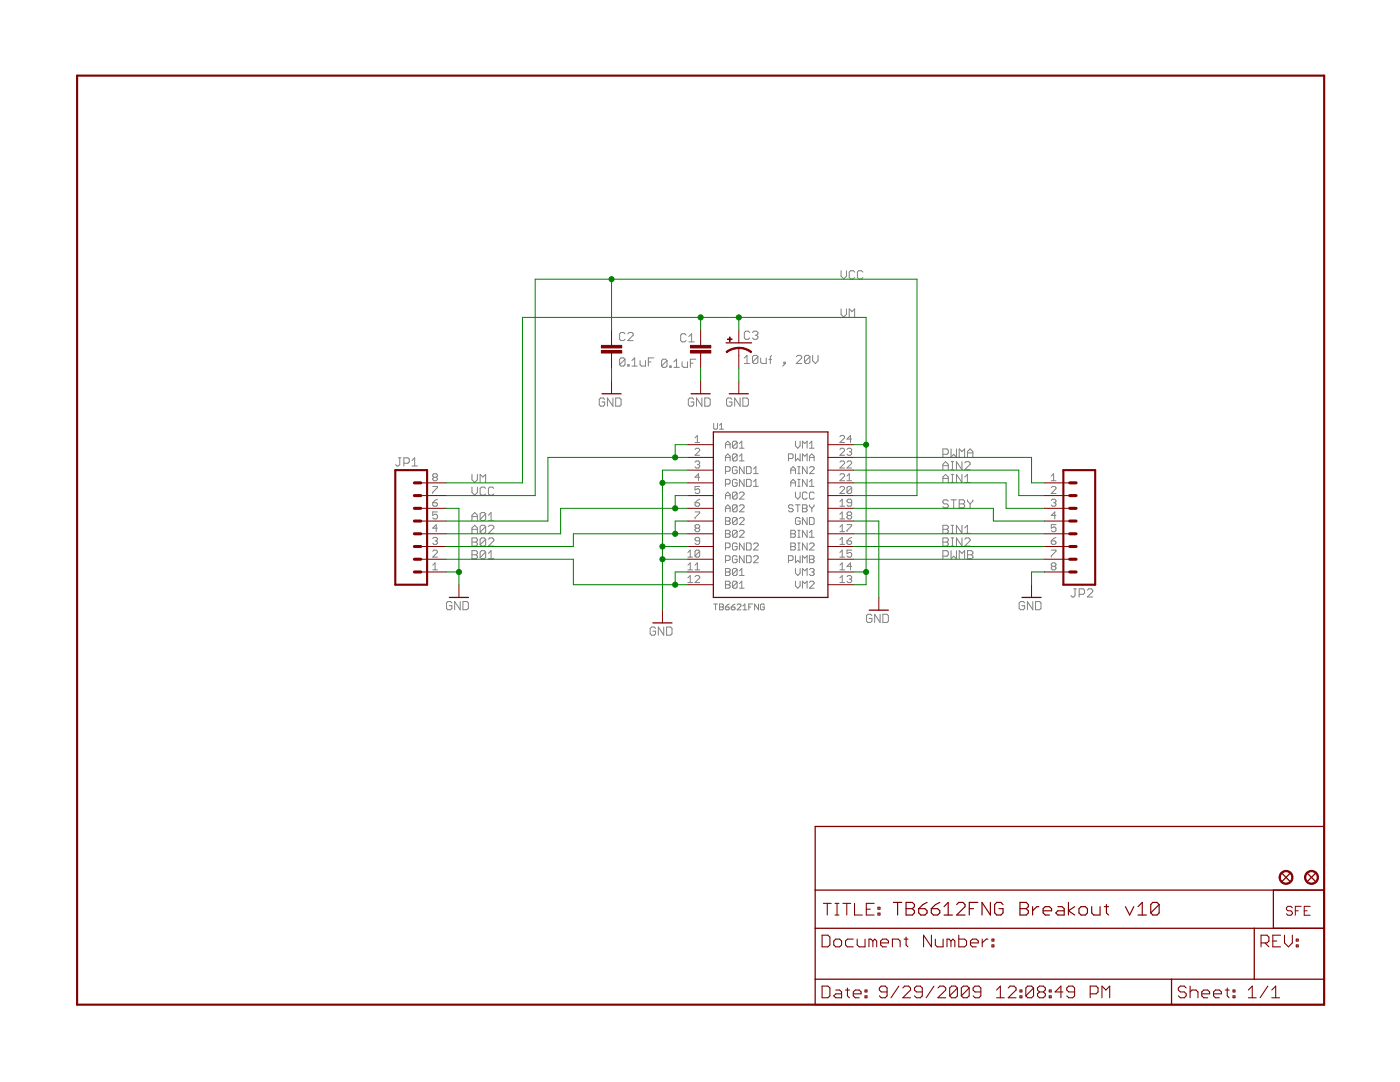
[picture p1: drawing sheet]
<svg xmlns="http://www.w3.org/2000/svg" width="279mm" height="216mm" viewBox="0 0 279 216" stroke-linecap="round" stroke-linejoin="round" font-family="sans-serif">
<g fill="#808080" stroke="#808080" stroke-width=".2">
<path d="M142.8 120.5v1.2z"/>
<path d="M142.4 120.5h.8z"/>
<path d="M143.6 120.5v1.2z"/>
<path d="M143.6 120.5h.6z"/>
<path d="M144.2 120.5l.2 .2z"/>
<path d="M144.4 120.7v.2z"/>
<path d="M144.2 121.1l.2-.2z"/>
<path d="M144.2 121.1l.2 .2z"/>
<path d="M144.4 121.3v.2z"/>
<path d="M144.2 121.7l.2-.2z"/>
<path d="M143.6 121.7h.6z"/>
<path d="M143.6 121.1h.6z"/>
<path d="M145.1 120.7l.4-.2z"/>
<path d="M145.1 120.7l-.3 .4z"/>
<path d="M144.8 121.1v.4z"/>
<path d="M144.8 121.5l.1 .2z"/>
<path d="M144.9 121.7h.5z"/>
<path d="M145.4 121.7l.1-.2z"/>
<path d="M145.5 121.3v.2z"/>
<path d="M145.4 121.1l.1 .2z"/>
<path d="M144.8 121.1h.6z"/>
<path d="M146.3 120.7l.4-.2z"/>
<path d="M146.3 120.7l-.4 .4z"/>
<path d="M145.9 121.1v.4z"/>
<path d="M145.9 121.5l.2 .2z"/>
<path d="M146.1 121.7h.4z"/>
<path d="M146.5 121.7l.2-.2z"/>
<path d="M146.7 121.3v.2z"/>
<path d="M146.5 121.1l.2 .2z"/>
<path d="M145.9 121.1h.6z"/>
<path d="M147.1 121.7h.8z"/>
<path d="M147.1 121.7l.8-.8z"/>
<path d="M147.9 120.7v.2z"/>
<path d="M147.7 120.5l.2 .2z"/>
<path d="M147.3 120.5h.4z"/>
<path d="M147.3 120.5l-.2 .2z"/>
<path d="M148.7 120.5l-.4 .4z"/>
<path d="M148.7 120.5v1.2z"/>
<path d="M148.3 121.7h.8z"/>
<path d="M149.4 120.5v1.2z"/>
<path d="M149.4 120.5h.8z"/>
<path d="M149.4 121.1h.4z"/>
<path d="M150.6 120.5v1.2z"/>
<path d="M150.6 120.5l.8 1.2z"/>
<path d="M151.4 120.5v1.2z"/>
<path d="M152.4 120.5l.1 .2z"/>
<path d="M152 120.5h.4z"/>
<path d="M151.8 120.7l.2-.2z"/>
<path d="M151.8 120.7v.8z"/>
<path d="M151.8 121.5l.2 .2z"/>
<path d="M152 121.7h.4z"/>
<path d="M152.4 121.7l.1-.2z"/>
<path d="M152.5 121.1v.4z"/>
<path d="M152.2 121.1h.3z"/>
<path d="M132 71.9v1.1z"/>
<path d="M132.3 71.7l-.3 .2z"/>
<path d="M132.3 71.7h.5z"/>
<path d="M132.8 71.7l.3 .2z"/>
<path d="M133.1 71.9v1.1z"/>
<path d="M133.1 73l-.3 .3z"/>
<path d="M132.3 73.3h.5z"/>
<path d="M132 73l.3 .3z"/>
<path d="M133.1 71.9l-1.1 1.1z"/>
<path d="M133.7 73v.3z"/>
<path d="M133.7 73h.2z"/>
<path d="M133.9 73v.3z"/>
<path d="M133.7 73.3h.2z"/>
<path d="M134.5 72.2l.5-.5z"/>
<path d="M135 71.7v1.6z"/>
<path d="M134.5 73.3h1.1z"/>
<path d="M136.1 72.2v.8z"/>
<path d="M136.1 73l.3 .3z"/>
<path d="M136.4 73.3h.8z"/>
<path d="M137.2 72.2v1.1z"/>
<path d="M137.8 71.7v1.6z"/>
<path d="M137.8 71.7h1.1z"/>
<path d="M137.8 72.5h.5z"/>
<path d="M123.7 71.7v1.1z"/>
<path d="M123.7 71.7l.2-.3z"/>
<path d="M123.9 71.4h.6z"/>
<path d="M124.5 71.4l.2 .3z"/>
<path d="M124.7 71.7v1.1z"/>
<path d="M124.7 72.8l-.2 .2z"/>
<path d="M123.9 73h.6z"/>
<path d="M123.7 72.8l.2 .2z"/>
<path d="M123.7 72.8l1-1.1z"/>
<path d="M125.3 72.8v.2z"/>
<path d="M125.3 72.8h.3z"/>
<path d="M125.6 72.8v.2z"/>
<path d="M125.3 73h.3z"/>
<path d="M126.1 71.9l.6-.5z"/>
<path d="M126.7 71.4v1.6z"/>
<path d="M126.1 73h1.1z"/>
<path d="M127.7 71.9v.9z"/>
<path d="M127.7 72.8l.3 .2z"/>
<path d="M128 73h.8z"/>
<path d="M128.8 71.9v1.1z"/>
<path d="M129.4 71.4v1.6z"/>
<path d="M129.4 71.4h1.1z"/>
<path d="M129.4 72.2h.5z"/>
<path d="M148.5 71.4l.6-.5z"/>
<path d="M149.1 70.9v1.6z"/>
<path d="M148.5 72.5h1.1z"/>
<path d="M150.2 71.2v1.1z"/>
<path d="M150.2 71.2l.3-.3z"/>
<path d="M150.5 70.9h.5z"/>
<path d="M151 70.9l.3 .3z"/>
<path d="M151.3 71.2v1.1z"/>
<path d="M151.3 72.3l-.3 .2z"/>
<path d="M150.5 72.5h.5z"/>
<path d="M150.2 72.3l.3 .2z"/>
<path d="M150.2 72.3l1.1-1.1z"/>
<path d="M151.8 71.4v.9z"/>
<path d="M151.8 72.3l.3 .2z"/>
<path d="M152.1 72.5h.8z"/>
<path d="M152.9 71.4v1.1z"/>
<path d="M153.7 71.2v1.3z"/>
<path d="M154 70.9l-.3 .3z"/>
<path d="M153.5 71.7h.5z"/>
<path d="M156.2 73.1l.5-.6z"/>
<path d="M156.7 72.3v.2z"/>
<path d="M156.4 72.3h.3z"/>
<path d="M156.4 72.3v.2z"/>
<path d="M156.4 72.5h.3z"/>
<path d="M158.9 72.5h1.1z"/>
<path d="M160 71.4l-1.1 1.1z"/>
<path d="M160 71.2v.2z"/>
<path d="M159.7 70.9l.3 .3z"/>
<path d="M159.2 70.9h.5z"/>
<path d="M159.2 70.9l-.3 .3z"/>
<path d="M160.5 71.2v1.1z"/>
<path d="M160.5 71.2l.3-.3z"/>
<path d="M160.8 70.9h.6z"/>
<path d="M161.4 70.9l.2 .3z"/>
<path d="M161.6 71.2v1.1z"/>
<path d="M161.6 72.3l-.2 .2z"/>
<path d="M160.8 72.5h.6z"/>
<path d="M160.5 72.3l.3 .2z"/>
<path d="M160.5 72.3l1.1-1.1z"/>
<path d="M162.2 70.9v1.1z"/>
<path d="M162.2 72l.5 .5z"/>
<path d="M163.3 72l-.6 .5z"/>
<path d="M163.3 70.9v1.1z"/>
<path d="M130.6 125.1l.2 .3z"/>
<path d="M130 125.1h.6z"/>
<path d="M129.8 125.4l.2-.3z"/>
<path d="M129.8 125.4v1.1z"/>
<path d="M129.8 126.5l.2 .2z"/>
<path d="M130 126.7h.6z"/>
<path d="M130.6 126.7l.2-.2z"/>
<path d="M130.8 125.9v.6z"/>
<path d="M130.3 125.9h.5z"/>
<path d="M131.4 125.1v1.6z"/>
<path d="M131.4 125.1l1.1 1.6z"/>
<path d="M132.5 125.1v1.6z"/>
<path d="M133 125.1v1.6z"/>
<path d="M133 126.7h.8z"/>
<path d="M133.8 126.7l.3-.2z"/>
<path d="M134.1 125.4v1.1z"/>
<path d="M133.8 125.1l.3 .3z"/>
<path d="M133 125.1h.8z"/>
<path d="M138.2 79.4l.3 .3z"/>
<path d="M137.6 79.4h.6z"/>
<path d="M137.6 79.4l-.2 .3z"/>
<path d="M137.4 79.7v1.1z"/>
<path d="M137.4 80.8l.2 .2z"/>
<path d="M137.6 81h.6z"/>
<path d="M138.2 81l.3-.2z"/>
<path d="M138.5 80.2v.6z"/>
<path d="M137.9 80.2h.6z"/>
<path d="M139 79.4v1.6z"/>
<path d="M139 79.4l1.1 1.6z"/>
<path d="M140.1 79.4v1.6z"/>
<path d="M140.7 79.4v1.6z"/>
<path d="M140.7 81h.8z"/>
<path d="M141.5 81l.2-.2z"/>
<path d="M141.7 79.7v1.1z"/>
<path d="M141.5 79.4l.2 .3z"/>
<path d="M140.7 79.4h.8z"/>
<path d="M120.4 79.4l.3 .3z"/>
<path d="M119.9 79.4h.5z"/>
<path d="M119.9 79.4l-.3 .3z"/>
<path d="M119.6 79.7v1.1z"/>
<path d="M119.6 80.8l.3 .2z"/>
<path d="M119.9 81h.5z"/>
<path d="M120.4 81l.3-.2z"/>
<path d="M120.7 80.2v.6z"/>
<path d="M120.1 80.2h.6z"/>
<path d="M121.2 79.4v1.6z"/>
<path d="M121.2 79.4l1.1 1.6z"/>
<path d="M122.3 79.4v1.6z"/>
<path d="M122.9 79.4v1.6z"/>
<path d="M122.9 81h.8z"/>
<path d="M124 80.8l-.3 .2z"/>
<path d="M124 79.7v1.1z"/>
<path d="M123.7 79.4l.3 .3z"/>
<path d="M122.9 79.4h.8z"/>
<path d="M145.8 79.4l.3 .3z"/>
<path d="M145.3 79.4h.5z"/>
<path d="M145.3 79.4l-.3 .3z"/>
<path d="M145 79.7v1.1z"/>
<path d="M145 80.8l.3 .2z"/>
<path d="M145.3 81h.5z"/>
<path d="M145.8 81l.3-.2z"/>
<path d="M146.1 80.2v.6z"/>
<path d="M145.5 80.2h.6z"/>
<path d="M146.6 79.4v1.6z"/>
<path d="M146.6 79.4l1.1 1.6z"/>
<path d="M147.7 79.4v1.6z"/>
<path d="M148.3 79.4v1.6z"/>
<path d="M148.3 81h.8z"/>
<path d="M149.1 81l.3-.2z"/>
<path d="M149.4 79.7v1.1z"/>
<path d="M149.1 79.4l.3 .3z"/>
<path d="M148.3 79.4h.8z"/>
<path d="M173.7 122.6l.3 .3z"/>
<path d="M173.2 122.6h.5z"/>
<path d="M173.2 122.6l-.3 .3z"/>
<path d="M172.9 122.9v1z"/>
<path d="M172.9 123.9l.3 .3z"/>
<path d="M173.2 124.2h.5z"/>
<path d="M173.7 124.2l.3-.3z"/>
<path d="M174 123.4v.5z"/>
<path d="M173.5 123.4h.5z"/>
<path d="M174.6 122.6v1.6z"/>
<path d="M174.6 122.6l1 1.6z"/>
<path d="M175.6 122.6v1.6z"/>
<path d="M176.2 122.6v1.6z"/>
<path d="M176.2 124.2h.8z"/>
<path d="M177 124.2l.3-.3z"/>
<path d="M177.3 122.9v1z"/>
<path d="M177 122.6l.3 .3z"/>
<path d="M176.2 122.6h.8z"/>
<path d="M89.9 120l.3 .3z"/>
<path d="M89.4 120h.5z"/>
<path d="M89.1 120.3l.3-.3z"/>
<path d="M89.1 120.3v1.1z"/>
<path d="M89.1 121.4l.3 .3z"/>
<path d="M89.4 121.7h.5z"/>
<path d="M90.2 121.4l-.3 .3z"/>
<path d="M90.2 120.9v.5z"/>
<path d="M89.7 120.9h.5z"/>
<path d="M90.7 120v1.7z"/>
<path d="M90.7 120l1.1 1.7z"/>
<path d="M91.8 120v1.7z"/>
<path d="M92.4 120v1.7z"/>
<path d="M92.4 121.7h.8z"/>
<path d="M93.2 121.7l.3-.3z"/>
<path d="M93.5 120.3v1.1z"/>
<path d="M93.2 120l.3 .3z"/>
<path d="M92.4 120h.8z"/>
<path d="M204.2 120l.3 .3z"/>
<path d="M203.7 120h.5z"/>
<path d="M203.7 120l-.3 .3z"/>
<path d="M203.4 120.3v1.1z"/>
<path d="M203.4 121.4l.3 .3z"/>
<path d="M203.7 121.7h.5z"/>
<path d="M204.2 121.7l.3-.3z"/>
<path d="M204.5 120.9v.5z"/>
<path d="M203.9 120.9h.6z"/>
<path d="M205 120v1.7z"/>
<path d="M205 120l1.1 1.7z"/>
<path d="M206.1 120v1.7z"/>
<path d="M206.7 120v1.7z"/>
<path d="M206.7 121.7h.8z"/>
<path d="M207.8 121.4l-.3 .3z"/>
<path d="M207.8 120.3v1.1z"/>
<path d="M207.5 120l.3 .3z"/>
<path d="M206.7 120h.8z"/>
<path d="M144.8 88.5v.9z"/>
<path d="M144.8 88.5l.4-.5z"/>
<path d="M145.2 88l.5 .5z"/>
<path d="M145.7 88.5v.9z"/>
<path d="M144.8 88.7h.9z"/>
<path d="M146.2 88.3v.9z"/>
<path d="M146.4 88l-.2 .3z"/>
<path d="M146.4 88h.5z"/>
<path d="M146.9 88l.2 .3z"/>
<path d="M147.1 88.3v.9z"/>
<path d="M147.1 89.2l-.2 .2z"/>
<path d="M146.4 89.4h.5z"/>
<path d="M146.2 89.2l.2 .2z"/>
<path d="M146.2 89.2l.9-.9z"/>
<path d="M147.6 88.5l.4-.5z"/>
<path d="M148 88v1.4z"/>
<path d="M147.6 89.4h.9z"/>
<path d="M138.7 87.4l.5-.5z"/>
<path d="M139.2 86.9v1.4z"/>
<path d="M138.7 88.3h.9z"/>
<path d="M144.8 91v1z"/>
<path d="M144.8 91l.4-.4z"/>
<path d="M145.2 90.6l.5 .4z"/>
<path d="M145.7 91v1z"/>
<path d="M144.8 91.3h.9z"/>
<path d="M146.2 90.8v.9z"/>
<path d="M146.4 90.6l-.2 .2z"/>
<path d="M146.4 90.6h.5z"/>
<path d="M146.9 90.6l.2 .2z"/>
<path d="M147.1 90.8v.9z"/>
<path d="M147.1 91.7l-.2 .3z"/>
<path d="M146.4 92h.5z"/>
<path d="M146.2 91.7l.2 .3z"/>
<path d="M146.2 91.7l.9-.9z"/>
<path d="M147.6 91l.4-.4z"/>
<path d="M148 90.6v1.4z"/>
<path d="M147.6 92h.9z"/>
<path d="M138.7 90.8h.9z"/>
<path d="M138.7 90.8l.9-.9z"/>
<path d="M139.6 89.7v.2z"/>
<path d="M139.4 89.5l.2 .2z"/>
<path d="M138.9 89.5h.5z"/>
<path d="M138.9 89.5l-.2 .2z"/>
<path d="M144.8 93.1v1.4z"/>
<path d="M144.8 93.1h.7z"/>
<path d="M145.5 93.1l.2 .2z"/>
<path d="M145.7 93.3v.5z"/>
<path d="M145.5 94l.2-.2z"/>
<path d="M144.8 94h.7z"/>
<path d="M146.9 93.1l.2 .2z"/>
<path d="M146.4 93.1h.5z"/>
<path d="M146.4 93.1l-.2 .2z"/>
<path d="M146.2 93.3v1z"/>
<path d="M146.2 94.3l.2 .2z"/>
<path d="M146.4 94.5h.5z"/>
<path d="M146.9 94.5l.2-.2z"/>
<path d="M147.1 93.8v.5z"/>
<path d="M146.6 93.8h.5z"/>
<path d="M147.6 93.1v1.4z"/>
<path d="M147.6 93.1l.9 1.4z"/>
<path d="M148.5 93.1v1.4z"/>
<path d="M149 93.1v1.4z"/>
<path d="M149 94.5h.7z"/>
<path d="M149.7 94.5l.2-.2z"/>
<path d="M149.9 93.3v1z"/>
<path d="M149.7 93.1l.2 .2z"/>
<path d="M149 93.1h.7z"/>
<path d="M150.4 93.6l.5-.5z"/>
<path d="M150.9 93.1v1.4z"/>
<path d="M150.4 94.5h.9z"/>
<path d="M138.9 92l-.2 .2z"/>
<path d="M138.9 92h.5z"/>
<path d="M139.4 92l.2 .2z"/>
<path d="M139.6 92.2v.3z"/>
<path d="M139.6 92.5l-.2 .2z"/>
<path d="M139.2 92.7h.2z"/>
<path d="M139.4 92.7l.2 .2z"/>
<path d="M139.6 92.9v.3z"/>
<path d="M139.6 93.2l-.2 .2z"/>
<path d="M138.9 93.4h.5z"/>
<path d="M138.7 93.2l.2 .2z"/>
<path d="M144.8 95.7v1.3z"/>
<path d="M144.8 95.7h.7z"/>
<path d="M145.5 95.7l.2 .2z"/>
<path d="M145.7 95.9v.5z"/>
<path d="M145.5 96.6l.2-.2z"/>
<path d="M144.8 96.6h.7z"/>
<path d="M146.9 95.7l.2 .2z"/>
<path d="M146.4 95.7h.5z"/>
<path d="M146.4 95.7l-.2 .2z"/>
<path d="M146.2 95.9v.9z"/>
<path d="M146.2 96.8l.2 .2z"/>
<path d="M146.4 97h.5z"/>
<path d="M146.9 97l.2-.2z"/>
<path d="M147.1 96.4v.4z"/>
<path d="M146.6 96.4h.5z"/>
<path d="M147.6 95.7v1.3z"/>
<path d="M147.6 95.7l.9 1.3z"/>
<path d="M148.5 95.7v1.3z"/>
<path d="M149 95.7v1.3z"/>
<path d="M149 97h.7z"/>
<path d="M149.7 97l.2-.2z"/>
<path d="M149.9 95.9v.9z"/>
<path d="M149.7 95.7l.2 .2z"/>
<path d="M149 95.7h.7z"/>
<path d="M150.4 96.1l.5-.4z"/>
<path d="M150.9 95.7v1.3z"/>
<path d="M150.4 97h.9z"/>
<path d="M139.4 94.5v1.4z"/>
<path d="M139.4 94.5l-.7 .7z"/>
<path d="M138.7 95.2h.9z"/>
<path d="M144.8 98.7v.9z"/>
<path d="M144.8 98.7l.4-.5z"/>
<path d="M145.2 98.2l.5 .5z"/>
<path d="M145.7 98.7v.9z"/>
<path d="M144.8 98.9h.9z"/>
<path d="M146.2 98.4v1z"/>
<path d="M146.4 98.2l-.2 .2z"/>
<path d="M146.4 98.2h.5z"/>
<path d="M146.9 98.2l.2 .2z"/>
<path d="M147.1 98.4v1z"/>
<path d="M147.1 99.4l-.2 .2z"/>
<path d="M146.4 99.6h.5z"/>
<path d="M146.2 99.4l.2 .2z"/>
<path d="M146.2 99.4l.9-1z"/>
<path d="M147.6 99.6h.9z"/>
<path d="M147.6 99.6l.9-.9z"/>
<path d="M148.5 98.4v.3z"/>
<path d="M148.3 98.2l.2 .2z"/>
<path d="M147.8 98.2h.5z"/>
<path d="M147.6 98.4l.2-.2z"/>
<path d="M138.7 97.1h.9z"/>
<path d="M138.7 97.1v.7z"/>
<path d="M138.7 97.8l.5-.3z"/>
<path d="M139.2 97.5h.2z"/>
<path d="M139.4 97.5l.2 .3z"/>
<path d="M139.6 97.8v.4z"/>
<path d="M139.6 98.2l-.2 .3z"/>
<path d="M138.9 98.5h.5z"/>
<path d="M138.7 98.2l.2 .3z"/>
<path d="M144.8 101.2v.9z"/>
<path d="M144.8 101.2l.4-.5z"/>
<path d="M145.2 100.7l.5 .5z"/>
<path d="M145.7 101.2v.9z"/>
<path d="M144.8 101.4h.9z"/>
<path d="M146.2 101v.9z"/>
<path d="M146.4 100.7l-.2 .3z"/>
<path d="M146.4 100.7h.5z"/>
<path d="M146.9 100.7l.2 .3z"/>
<path d="M147.1 101v.9z"/>
<path d="M147.1 101.9l-.2 .2z"/>
<path d="M146.4 102.1h.5z"/>
<path d="M146.2 101.9l.2 .2z"/>
<path d="M146.2 101.9l.9-.9z"/>
<path d="M147.6 102.1h.9z"/>
<path d="M147.6 102.1l.9-.9z"/>
<path d="M148.5 101v.2z"/>
<path d="M148.3 100.7l.2 .3z"/>
<path d="M147.8 100.7h.5z"/>
<path d="M147.6 101l.2-.3z"/>
<path d="M139.2 99.8l.4-.2z"/>
<path d="M139.2 99.8l-.5 .5z"/>
<path d="M138.7 100.3v.5z"/>
<path d="M138.7 100.8l.2 .2z"/>
<path d="M138.9 101h.5z"/>
<path d="M139.4 101l.2-.2z"/>
<path d="M139.6 100.5v.3z"/>
<path d="M139.4 100.3l.2 .2z"/>
<path d="M138.7 100.3h.7z"/>
<path d="M144.8 103.3v1.4z"/>
<path d="M144.8 103.3h.7z"/>
<path d="M145.5 103.3l.2 .2z"/>
<path d="M145.7 103.5v.2z"/>
<path d="M145.5 104l.2-.3z"/>
<path d="M145.5 104l.2 .2z"/>
<path d="M145.7 104.2v.2z"/>
<path d="M145.5 104.7l.2-.3z"/>
<path d="M144.8 104.7h.7z"/>
<path d="M144.8 104h.7z"/>
<path d="M146.2 103.5v.9z"/>
<path d="M146.4 103.3l-.2 .2z"/>
<path d="M146.4 103.3h.5z"/>
<path d="M146.9 103.3l.2 .2z"/>
<path d="M147.1 103.5v.9z"/>
<path d="M147.1 104.4l-.2 .3z"/>
<path d="M146.4 104.7h.5z"/>
<path d="M146.2 104.4l.2 .3z"/>
<path d="M146.2 104.4l.9-.9z"/>
<path d="M147.6 104.7h.9z"/>
<path d="M147.6 104.7l.9-1z"/>
<path d="M148.5 103.5v.2z"/>
<path d="M148.3 103.3l.2 .2z"/>
<path d="M147.8 103.3h.5z"/>
<path d="M147.6 103.5l.2-.2z"/>
<path d="M138.7 102.2h.9z"/>
<path d="M139.6 102.2v.2z"/>
<path d="M139.6 102.4l-.9 .9z"/>
<path d="M138.7 103.3v.2z"/>
<path d="M144.8 105.8v1.4z"/>
<path d="M144.8 105.8h.7z"/>
<path d="M145.5 105.8l.2 .2z"/>
<path d="M145.7 106v.3z"/>
<path d="M145.5 106.5l.2-.2z"/>
<path d="M145.5 106.5l.2 .2z"/>
<path d="M145.7 106.7v.3z"/>
<path d="M145.5 107.2l.2-.2z"/>
<path d="M144.8 107.2h.7z"/>
<path d="M144.8 106.5h.7z"/>
<path d="M146.2 106v1z"/>
<path d="M146.4 105.8l-.2 .2z"/>
<path d="M146.4 105.8h.5z"/>
<path d="M146.9 105.8l.2 .2z"/>
<path d="M147.1 106v1z"/>
<path d="M147.1 107l-.2 .2z"/>
<path d="M146.4 107.2h.5z"/>
<path d="M146.2 107l.2 .2z"/>
<path d="M146.2 107l.9-1z"/>
<path d="M147.6 107.2h.9z"/>
<path d="M147.6 107.2l.9-.9z"/>
<path d="M148.5 106v.3z"/>
<path d="M148.3 105.8l.2 .2z"/>
<path d="M147.8 105.8h.5z"/>
<path d="M147.6 106l.2-.2z"/>
<path d="M138.9 104.7l-.2 .2z"/>
<path d="M138.9 104.7h.5z"/>
<path d="M139.4 104.7l.2 .2z"/>
<path d="M139.6 104.9v.3z"/>
<path d="M139.6 105.2l-.2 .2z"/>
<path d="M139.4 105.4l.2 .2z"/>
<path d="M139.6 105.6v.3z"/>
<path d="M139.6 105.9l-.2 .2z"/>
<path d="M138.9 106.1h.5z"/>
<path d="M138.7 105.9l.2 .2z"/>
<path d="M138.7 105.6v.3z"/>
<path d="M138.9 105.4l-.2 .2z"/>
<path d="M138.7 105.2l.2 .2z"/>
<path d="M138.7 104.9v.3z"/>
<path d="M138.9 105.4h.5z"/>
<path d="M144.8 108.4v1.3z"/>
<path d="M144.8 108.4h.7z"/>
<path d="M145.5 108.4l.2 .2z"/>
<path d="M145.7 108.6v.5z"/>
<path d="M145.5 109.3l.2-.2z"/>
<path d="M144.8 109.3h.7z"/>
<path d="M146.9 108.4l.2 .2z"/>
<path d="M146.4 108.4h.5z"/>
<path d="M146.4 108.4l-.2 .2z"/>
<path d="M146.2 108.6v.9z"/>
<path d="M146.2 109.5l.2 .2z"/>
<path d="M146.4 109.7h.5z"/>
<path d="M146.9 109.7l.2-.2z"/>
<path d="M147.1 109.1v.4z"/>
<path d="M146.6 109.1h.5z"/>
<path d="M147.6 108.4v1.3z"/>
<path d="M147.6 108.4l.9 1.3z"/>
<path d="M148.5 108.4v1.3z"/>
<path d="M149 108.4v1.3z"/>
<path d="M149 109.7h.7z"/>
<path d="M149.7 109.7l.2-.2z"/>
<path d="M149.9 108.6v.9z"/>
<path d="M149.7 108.4l.2 .2z"/>
<path d="M149 108.4h.7z"/>
<path d="M150.4 109.7h.9z"/>
<path d="M150.4 109.7l.9-.9z"/>
<path d="M151.3 108.6v.2z"/>
<path d="M151.1 108.4l.2 .2z"/>
<path d="M150.6 108.4h.5z"/>
<path d="M150.4 108.6l.2-.2z"/>
<path d="M138.7 108.4l.2 .2z"/>
<path d="M138.9 108.6h.5z"/>
<path d="M139.4 108.6l.2-.2z"/>
<path d="M139.6 107.5v.9z"/>
<path d="M139.4 107.2l.2 .3z"/>
<path d="M138.9 107.2h.5z"/>
<path d="M138.9 107.2l-.2 .3z"/>
<path d="M138.7 107.5v.2z"/>
<path d="M138.7 107.7l.2 .2z"/>
<path d="M138.9 107.9h.7z"/>
<path d="M144.8 110.9v1.4z"/>
<path d="M144.8 110.9h.7z"/>
<path d="M145.5 110.9l.2 .2z"/>
<path d="M145.7 111.1v.5z"/>
<path d="M145.7 111.6l-.2 .2z"/>
<path d="M144.8 111.8h.7z"/>
<path d="M146.9 110.9l.2 .2z"/>
<path d="M146.4 110.9h.5z"/>
<path d="M146.4 110.9l-.2 .2z"/>
<path d="M146.2 111.1v1z"/>
<path d="M146.2 112.1l.2 .2z"/>
<path d="M146.4 112.3h.5z"/>
<path d="M146.9 112.3l.2-.2z"/>
<path d="M147.1 111.6v.5z"/>
<path d="M146.6 111.6h.5z"/>
<path d="M147.6 110.9v1.4z"/>
<path d="M147.6 110.9l.9 1.4z"/>
<path d="M148.5 110.9v1.4z"/>
<path d="M149 110.9v1.4z"/>
<path d="M149 112.3h.7z"/>
<path d="M149.7 112.3l.2-.2z"/>
<path d="M149.9 111.1v1z"/>
<path d="M149.7 110.9l.2 .2z"/>
<path d="M149 110.9h.7z"/>
<path d="M150.4 112.3h.9z"/>
<path d="M150.4 112.3l.9-.9z"/>
<path d="M151.3 111.1v.3z"/>
<path d="M151.1 110.9l.2 .2z"/>
<path d="M150.6 110.9h.5z"/>
<path d="M150.4 111.1l.2-.2z"/>
<path d="M137.3 110.2l.5-.4z"/>
<path d="M137.8 109.8v1.4z"/>
<path d="M137.3 111.2h.9z"/>
<path d="M138.7 110v.9z"/>
<path d="M138.9 109.8l-.2 .2z"/>
<path d="M138.9 109.8h.5z"/>
<path d="M139.4 109.8l.2 .2z"/>
<path d="M139.6 110v.9z"/>
<path d="M139.6 110.9l-.2 .3z"/>
<path d="M138.9 111.2h.5z"/>
<path d="M138.7 110.9l.2 .3z"/>
<path d="M138.7 110.9l.9-.9z"/>
<path d="M144.8 113.4v1.4z"/>
<path d="M144.8 113.4h.7z"/>
<path d="M145.5 113.4l.2 .3z"/>
<path d="M145.7 113.7v.2z"/>
<path d="M145.5 114.1l.2-.2z"/>
<path d="M145.5 114.1l.2 .3z"/>
<path d="M145.7 114.4v.2z"/>
<path d="M145.7 114.6l-.2 .2z"/>
<path d="M144.8 114.8h.7z"/>
<path d="M144.8 114.1h.7z"/>
<path d="M146.2 113.7v.9z"/>
<path d="M146.2 113.7l.2-.3z"/>
<path d="M146.4 113.4h.5z"/>
<path d="M146.9 113.4l.2 .3z"/>
<path d="M147.1 113.7v.9z"/>
<path d="M147.1 114.6l-.2 .2z"/>
<path d="M146.4 114.8h.5z"/>
<path d="M146.2 114.6l.2 .2z"/>
<path d="M146.2 114.6l.9-.9z"/>
<path d="M147.6 113.9l.4-.5z"/>
<path d="M148 113.4v1.4z"/>
<path d="M147.6 114.8h.9z"/>
<path d="M137.3 112.8l.5-.5z"/>
<path d="M137.8 112.3v1.4z"/>
<path d="M137.3 113.7h.9z"/>
<path d="M138.7 112.8l.5-.5z"/>
<path d="M139.2 112.3v1.4z"/>
<path d="M138.7 113.7h.9z"/>
<path d="M144.8 116v1.4z"/>
<path d="M144.8 116h.7z"/>
<path d="M145.5 116l.2 .2z"/>
<path d="M145.7 116.2v.2z"/>
<path d="M145.5 116.7l.2-.3z"/>
<path d="M145.5 116.7l.2 .2z"/>
<path d="M145.7 116.9v.2z"/>
<path d="M145.7 117.1l-.2 .3z"/>
<path d="M144.8 117.4h.7z"/>
<path d="M144.8 116.7h.7z"/>
<path d="M146.2 116.2v.9z"/>
<path d="M146.2 116.2l.2-.2z"/>
<path d="M146.4 116h.5z"/>
<path d="M146.9 116l.2 .2z"/>
<path d="M147.1 116.2v.9z"/>
<path d="M147.1 117.1l-.2 .3z"/>
<path d="M146.4 117.4h.5z"/>
<path d="M146.2 117.1l.2 .3z"/>
<path d="M146.2 117.1l.9-.9z"/>
<path d="M147.6 116.4l.4-.4z"/>
<path d="M148 116v1.4z"/>
<path d="M147.6 117.4h.9z"/>
<path d="M137.3 115.3l.5-.4z"/>
<path d="M137.8 114.9v1.3z"/>
<path d="M137.3 116.2h.9z"/>
<path d="M138.7 116.2h.9z"/>
<path d="M139.6 115.3l-.9 .9z"/>
<path d="M139.6 115.1v.2z"/>
<path d="M139.4 114.9l.2 .2z"/>
<path d="M138.9 114.9h.5z"/>
<path d="M138.9 114.9l-.2 .2z"/>
<path d="M158.7 116v.9z"/>
<path d="M158.7 116.9l.5 .5z"/>
<path d="M159.2 117.4l.5-.5z"/>
<path d="M159.7 116v.9z"/>
<path d="M160.1 116v1.4z"/>
<path d="M160.1 116l.5 .4z"/>
<path d="M160.6 116.4l.5-.4z"/>
<path d="M161.1 116v1.4z"/>
<path d="M161.5 117.4h1z"/>
<path d="M161.5 117.4l1-1z"/>
<path d="M162.5 116.2v.2z"/>
<path d="M162.2 116l.3 .2z"/>
<path d="M161.8 116h.4z"/>
<path d="M161.5 116.2l.3-.2z"/>
<path d="M167.6 115.3l.5-.4z"/>
<path d="M168.1 114.9v1.3z"/>
<path d="M167.6 116.2h1z"/>
<path d="M169 115.1l.3-.2z"/>
<path d="M169.3 114.9h.4z"/>
<path d="M169.7 114.9l.3 .2z"/>
<path d="M170 115.1v.2z"/>
<path d="M170 115.3l-.3 .2z"/>
<path d="M169.5 115.5h.2z"/>
<path d="M169.7 115.5l.3 .3z"/>
<path d="M170 115.8v.2z"/>
<path d="M170 116l-.3 .2z"/>
<path d="M169.3 116.2h.4z"/>
<path d="M169 116l.3 .2z"/>
<path d="M158.7 113.4v1z"/>
<path d="M158.7 114.4l.5 .4z"/>
<path d="M159.2 114.8l.5-.4z"/>
<path d="M159.7 113.4v1z"/>
<path d="M160.1 113.4v1.4z"/>
<path d="M160.1 113.4l.5 .5z"/>
<path d="M160.6 113.9l.5-.5z"/>
<path d="M161.1 113.4v1.4z"/>
<path d="M161.5 113.7l.3-.3z"/>
<path d="M161.8 113.4h.4z"/>
<path d="M162.2 113.4l.3 .3z"/>
<path d="M162.5 113.7v.2z"/>
<path d="M162.5 113.9l-.3 .2z"/>
<path d="M162 114.1h.2z"/>
<path d="M162.2 114.1l.3 .3z"/>
<path d="M162.5 114.4v.2z"/>
<path d="M162.5 114.6l-.3 .2z"/>
<path d="M161.8 114.8h.4z"/>
<path d="M161.5 114.6l.3 .2z"/>
<path d="M167.6 112.8l.5-.5z"/>
<path d="M168.1 112.3v1.4z"/>
<path d="M167.6 113.7h1z"/>
<path d="M169.7 112.3v1.4z"/>
<path d="M169.7 112.3l-.7 .7z"/>
<path d="M169 113h1z"/>
<path d="M157.4 110.9v1.4z"/>
<path d="M157.4 110.9h.7z"/>
<path d="M158.1 110.9l.2 .2z"/>
<path d="M158.3 111.1v.5z"/>
<path d="M158.3 111.6l-.2 .2z"/>
<path d="M157.4 111.8h.7z"/>
<path d="M158.7 110.9v1.4z"/>
<path d="M158.7 112.3l.5-.5z"/>
<path d="M159.2 111.8l.5 .5z"/>
<path d="M159.7 110.9v1.4z"/>
<path d="M160.1 110.9v1.4z"/>
<path d="M160.1 110.9l.5 .5z"/>
<path d="M160.6 111.4l.5-.5z"/>
<path d="M161.1 110.9v1.4z"/>
<path d="M161.5 110.9v1.4z"/>
<path d="M161.5 110.9h.7z"/>
<path d="M162.2 110.9l.3 .2z"/>
<path d="M162.5 111.1v.3z"/>
<path d="M162.5 111.4l-.3 .2z"/>
<path d="M162.2 111.6l.3 .2z"/>
<path d="M162.5 111.8v.3z"/>
<path d="M162.5 112.1l-.3 .2z"/>
<path d="M161.5 112.3h.7z"/>
<path d="M161.5 111.6h.7z"/>
<path d="M167.6 110.2l.5-.4z"/>
<path d="M168.1 109.8v1.4z"/>
<path d="M167.6 111.2h1z"/>
<path d="M169 109.8h1z"/>
<path d="M169 109.8v.7z"/>
<path d="M169 110.5l.5-.3z"/>
<path d="M169.5 110.2h.2z"/>
<path d="M169.7 110.2l.3 .3z"/>
<path d="M170 110.5v.4z"/>
<path d="M170 110.9l-.3 .3z"/>
<path d="M169.3 111.2h.4z"/>
<path d="M169 110.9l.3 .3z"/>
<path d="M157.8 108.4v1.3z"/>
<path d="M157.8 108.4h.7z"/>
<path d="M158.5 108.4l.2 .2z"/>
<path d="M158.7 108.6v.2z"/>
<path d="M158.7 108.8l-.2 .3z"/>
<path d="M158.5 109.1l.2 .2z"/>
<path d="M158.7 109.3v.2z"/>
<path d="M158.5 109.7l.2-.2z"/>
<path d="M157.8 109.7h.7z"/>
<path d="M157.8 109.1h.7z"/>
<path d="M159.2 109.7h.5z"/>
<path d="M159.4 108.4v1.3z"/>
<path d="M159.2 108.4h.5z"/>
<path d="M160.1 108.4v1.3z"/>
<path d="M160.1 108.4l1 1.3z"/>
<path d="M161.1 108.4v1.3z"/>
<path d="M161.5 109.7h1z"/>
<path d="M161.5 109.7l1-.9z"/>
<path d="M162.5 108.6v.2z"/>
<path d="M162.2 108.4l.3 .2z"/>
<path d="M161.8 108.4h.4z"/>
<path d="M161.5 108.6l.3-.2z"/>
<path d="M167.6 107.7l.5-.5z"/>
<path d="M168.1 107.2v1.4z"/>
<path d="M167.6 108.6h1z"/>
<path d="M169.5 107.5l.5-.3z"/>
<path d="M169.5 107.5l-.5 .4z"/>
<path d="M169 107.9v.5z"/>
<path d="M169 108.4l.3 .2z"/>
<path d="M169.3 108.6h.4z"/>
<path d="M170 108.4l-.3 .2z"/>
<path d="M170 108.2v.2z"/>
<path d="M169.7 107.9l.3 .3z"/>
<path d="M169 107.9h.7z"/>
<path d="M157.8 105.8v1.4z"/>
<path d="M157.8 105.8h.7z"/>
<path d="M158.5 105.8l.2 .2z"/>
<path d="M158.7 106v.3z"/>
<path d="M158.7 106.3l-.2 .2z"/>
<path d="M158.5 106.5l.2 .2z"/>
<path d="M158.7 106.7v.3z"/>
<path d="M158.5 107.2l.2-.2z"/>
<path d="M157.8 107.2h.7z"/>
<path d="M157.8 106.5h.7z"/>
<path d="M159.2 107.2h.5z"/>
<path d="M159.4 105.8v1.4z"/>
<path d="M159.2 105.8h.5z"/>
<path d="M160.1 105.8v1.4z"/>
<path d="M160.1 105.8l1 1.4z"/>
<path d="M161.1 105.8v1.4z"/>
<path d="M161.5 106.3l.5-.5z"/>
<path d="M162 105.8v1.4z"/>
<path d="M161.5 107.2h1z"/>
<path d="M167.6 105.2l.5-.5z"/>
<path d="M168.1 104.7v1.4z"/>
<path d="M167.6 106.1h1z"/>
<path d="M169 104.7h1z"/>
<path d="M170 104.7v.2z"/>
<path d="M170 104.9l-1 1z"/>
<path d="M169 105.9v.2z"/>
<path d="M159.4 103.3l.3 .2z"/>
<path d="M159 103.3h.4z"/>
<path d="M159 103.3l-.3 .2z"/>
<path d="M158.7 103.5v.9z"/>
<path d="M158.7 104.4l.3 .3z"/>
<path d="M159 104.7h.4z"/>
<path d="M159.4 104.7l.3-.3z"/>
<path d="M159.7 104v.4z"/>
<path d="M159.2 104h.5z"/>
<path d="M160.1 103.3v1.4z"/>
<path d="M160.1 103.3l1 1.4z"/>
<path d="M161.1 103.3v1.4z"/>
<path d="M161.5 103.3v1.4z"/>
<path d="M161.5 104.7h.7z"/>
<path d="M162.2 104.7l.3-.3z"/>
<path d="M162.5 103.5v.9z"/>
<path d="M162.2 103.3l.3 .2z"/>
<path d="M161.5 103.3h.7z"/>
<path d="M167.6 102.6l.5-.4z"/>
<path d="M168.1 102.2v1.3z"/>
<path d="M167.6 103.5h1z"/>
<path d="M169 102.4l.3-.2z"/>
<path d="M169.3 102.2h.4z"/>
<path d="M169.7 102.2l.3 .2z"/>
<path d="M170 102.4v.2z"/>
<path d="M170 102.6l-.3 .2z"/>
<path d="M169.7 102.8l.3 .3z"/>
<path d="M170 103.1v.2z"/>
<path d="M170 103.3l-.3 .2z"/>
<path d="M169.3 103.5h.4z"/>
<path d="M169 103.3l.3 .2z"/>
<path d="M169 103.1v.2z"/>
<path d="M169 103.1l.3-.3z"/>
<path d="M169 102.6l.3 .2z"/>
<path d="M169 102.4v.2z"/>
<path d="M169.3 102.8h.4z"/>
<path d="M158.1 100.7l.2 .3z"/>
<path d="M157.6 100.7h.5z"/>
<path d="M157.6 100.7l-.2 .3z"/>
<path d="M157.4 101v.2z"/>
<path d="M157.4 101.2l.2 .2z"/>
<path d="M157.6 101.4h.5z"/>
<path d="M158.1 101.4l.2 .3z"/>
<path d="M158.3 101.7v.2z"/>
<path d="M158.3 101.9l-.2 .2z"/>
<path d="M157.6 102.1h.5z"/>
<path d="M157.4 101.9l.2 .2z"/>
<path d="M159.2 100.7v1.4z"/>
<path d="M158.7 100.7h1z"/>
<path d="M160.1 100.7v1.4z"/>
<path d="M160.1 100.7h.7z"/>
<path d="M160.8 100.7l.3 .3z"/>
<path d="M161.1 101v.2z"/>
<path d="M161.1 101.2l-.3 .2z"/>
<path d="M160.8 101.4l.3 .3z"/>
<path d="M161.1 101.7v.2z"/>
<path d="M161.1 101.9l-.3 .2z"/>
<path d="M160.1 102.1h.7z"/>
<path d="M160.1 101.4h.7z"/>
<path d="M161.5 100.7v.3z"/>
<path d="M161.5 101l.5 .4z"/>
<path d="M162 101.4l.5-.4z"/>
<path d="M162.5 100.7v.3z"/>
<path d="M162 101.4v.7z"/>
<path d="M167.6 100.1l.5-.5z"/>
<path d="M168.1 99.6v1.4z"/>
<path d="M167.6 101h1z"/>
<path d="M169 100.8l.3 .2z"/>
<path d="M169.3 101h.4z"/>
<path d="M170 100.8l-.3 .2z"/>
<path d="M170 99.8v1z"/>
<path d="M169.7 99.6l.3 .2z"/>
<path d="M169.3 99.6h.4z"/>
<path d="M169.3 99.6l-.3 .2z"/>
<path d="M169 99.8v.3z"/>
<path d="M169 100.1l.3 .2z"/>
<path d="M169.3 100.3h.7z"/>
<path d="M158.7 98.2v.9z"/>
<path d="M158.7 99.1l.5 .5z"/>
<path d="M159.2 99.6l.5-.5z"/>
<path d="M159.7 98.2v.9z"/>
<path d="M160.8 98.2l.3 .2z"/>
<path d="M160.4 98.2h.4z"/>
<path d="M160.4 98.2l-.3 .2z"/>
<path d="M160.1 98.4v1z"/>
<path d="M160.1 99.4l.3 .2z"/>
<path d="M160.4 99.6h.4z"/>
<path d="M160.8 99.6l.3-.2z"/>
<path d="M162.2 98.2l.3 .2z"/>
<path d="M161.8 98.2h.4z"/>
<path d="M161.5 98.4l.3-.2z"/>
<path d="M161.5 98.4v1z"/>
<path d="M161.5 99.4l.3 .2z"/>
<path d="M161.8 99.6h.4z"/>
<path d="M162.2 99.6l.3-.2z"/>
<path d="M167.6 98.5h1z"/>
<path d="M168.6 97.5l-1 1z"/>
<path d="M168.6 97.3v.2z"/>
<path d="M168.3 97.1l.3 .2z"/>
<path d="M167.9 97.1h.4z"/>
<path d="M167.9 97.1l-.3 .2z"/>
<path d="M169 97.3v.9z"/>
<path d="M169 97.3l.3-.2z"/>
<path d="M169.3 97.1h.4z"/>
<path d="M169.7 97.1l.3 .2z"/>
<path d="M170 97.3v.9z"/>
<path d="M170 98.2l-.3 .3z"/>
<path d="M169.3 98.5h.4z"/>
<path d="M169 98.2l.3 .3z"/>
<path d="M170 97.3l-1 .9z"/>
<path d="M157.8 96.1v.9z"/>
<path d="M157.8 96.1l.5-.4z"/>
<path d="M158.3 95.7l.4 .4z"/>
<path d="M158.7 96.1v.9z"/>
<path d="M157.8 96.4h.9z"/>
<path d="M159.2 97h.5z"/>
<path d="M159.4 95.7v1.3z"/>
<path d="M159.2 95.7h.5z"/>
<path d="M160.1 95.7v1.3z"/>
<path d="M160.1 95.7l1 1.3z"/>
<path d="M161.1 95.7v1.3z"/>
<path d="M161.5 96.1l.5-.4z"/>
<path d="M162 95.7v1.3z"/>
<path d="M161.5 97h1z"/>
<path d="M167.6 95.9h1z"/>
<path d="M167.6 95.9l1-.9z"/>
<path d="M168.6 94.8v.2z"/>
<path d="M168.3 94.5l.3 .3z"/>
<path d="M167.9 94.5h.4z"/>
<path d="M167.9 94.5l-.3 .3z"/>
<path d="M169.5 94.5l-.5 .5z"/>
<path d="M169.5 94.5v1.4z"/>
<path d="M169 95.9h1z"/>
<path d="M157.8 93.6v.9z"/>
<path d="M157.8 93.6l.5-.5z"/>
<path d="M158.3 93.1l.4 .5z"/>
<path d="M158.7 93.6v.9z"/>
<path d="M157.8 93.8h.9z"/>
<path d="M159.2 94.5h.5z"/>
<path d="M159.4 93.1v1.4z"/>
<path d="M159.2 93.1h.5z"/>
<path d="M160.1 93.1v1.4z"/>
<path d="M160.1 93.1l1 1.4z"/>
<path d="M161.1 93.1v1.4z"/>
<path d="M161.5 94.5h1z"/>
<path d="M161.5 94.5l1-.9z"/>
<path d="M162.5 93.3v.3z"/>
<path d="M162.2 93.1l.3 .2z"/>
<path d="M161.8 93.1h.4z"/>
<path d="M161.5 93.3l.3-.2z"/>
<path d="M167.6 93.4h1z"/>
<path d="M167.6 93.4l1-.9z"/>
<path d="M168.6 92.2v.3z"/>
<path d="M168.3 92l.3 .2z"/>
<path d="M167.9 92h.4z"/>
<path d="M167.9 92l-.3 .2z"/>
<path d="M169 93.4h1z"/>
<path d="M169 93.4l1-.9z"/>
<path d="M170 92.2v.3z"/>
<path d="M169.7 92l.3 .2z"/>
<path d="M169.3 92h.4z"/>
<path d="M169.3 92l-.3 .2z"/>
<path d="M157.4 90.6v1.4z"/>
<path d="M157.4 90.6h.7z"/>
<path d="M158.1 90.6l.2 .2z"/>
<path d="M158.3 90.8v.5z"/>
<path d="M158.3 91.3l-.2 .2z"/>
<path d="M157.4 91.5h.7z"/>
<path d="M158.7 90.6v1.4z"/>
<path d="M158.7 92l.5-.5z"/>
<path d="M159.2 91.5l.5 .5z"/>
<path d="M159.7 90.6v1.4z"/>
<path d="M160.1 90.6v1.4z"/>
<path d="M160.1 90.6l.5 .4z"/>
<path d="M160.6 91l.5-.4z"/>
<path d="M161.1 90.6v1.4z"/>
<path d="M161.5 91v1z"/>
<path d="M161.5 91l.5-.4z"/>
<path d="M162 90.6l.5 .4z"/>
<path d="M162.5 91v1z"/>
<path d="M161.5 91.3h1z"/>
<path d="M167.6 90.8h1z"/>
<path d="M167.6 90.8l1-.9z"/>
<path d="M168.6 89.7v.2z"/>
<path d="M168.3 89.5l.3 .2z"/>
<path d="M167.9 89.5h.4z"/>
<path d="M167.9 89.5l-.3 .2z"/>
<path d="M169 89.7l.3-.2z"/>
<path d="M169.3 89.5h.4z"/>
<path d="M169.7 89.5l.3 .2z"/>
<path d="M170 89.7v.2z"/>
<path d="M170 89.9l-.3 .2z"/>
<path d="M169.5 90.1h.2z"/>
<path d="M169.7 90.1l.3 .3z"/>
<path d="M170 90.4v.2z"/>
<path d="M170 90.6l-.3 .2z"/>
<path d="M169.3 90.8h.4z"/>
<path d="M169 90.6l.3 .2z"/>
<path d="M158.7 88v1z"/>
<path d="M158.7 89l.5 .4z"/>
<path d="M159.2 89.4l.5-.4z"/>
<path d="M159.7 88v1z"/>
<path d="M160.1 88v1.4z"/>
<path d="M160.1 88l.5 .5z"/>
<path d="M160.6 88.5l.5-.5z"/>
<path d="M161.1 88v1.4z"/>
<path d="M161.5 88.5l.5-.5z"/>
<path d="M162 88v1.4z"/>
<path d="M161.5 89.4h1z"/>
<path d="M167.6 88.3h1z"/>
<path d="M167.6 88.3l1-.9z"/>
<path d="M168.6 87.1v.3z"/>
<path d="M168.3 86.9l.3 .2z"/>
<path d="M167.9 86.9h.4z"/>
<path d="M167.9 86.9l-.3 .2z"/>
<path d="M169.7 86.9v1.4z"/>
<path d="M169.7 86.9l-.7 .7z"/>
<path d="M169 87.6h1z"/>
<path d="M142.4 84.5v.9z"/>
<path d="M142.4 85.4l.2 .2z"/>
<path d="M142.6 85.6h.4z"/>
<path d="M143 85.6l.2-.2z"/>
<path d="M143.2 84.5v.9z"/>
<path d="M143.6 84.9l.4-.4z"/>
<path d="M144 84.5v1.1z"/>
<path d="M143.6 85.6h.8z"/>
<path d="M136.7 66.6l.2 .3z"/>
<path d="M136.1 66.6h.6z"/>
<path d="M136.1 66.6l-.3 .3z"/>
<path d="M135.8 66.9v1z"/>
<path d="M135.8 67.9l.3 .3z"/>
<path d="M136.1 68.2h.6z"/>
<path d="M136.7 68.2l.2-.3z"/>
<path d="M138 66.6l-.5 .5z"/>
<path d="M138 66.6v1.6z"/>
<path d="M137.5 68.2h1.1z"/>
<path d="M124.5 66.3l.2 .3z"/>
<path d="M123.9 66.3h.6z"/>
<path d="M123.9 66.3l-.2 .3z"/>
<path d="M123.7 66.6v1.1z"/>
<path d="M123.7 67.7l.2 .3z"/>
<path d="M123.9 68h.6z"/>
<path d="M124.5 68l.2-.3z"/>
<path d="M125.3 68h1.1z"/>
<path d="M125.3 68l1.1-1.1z"/>
<path d="M126.4 66.6v.3z"/>
<path d="M126.1 66.3l.3 .3z"/>
<path d="M125.6 66.3h.5z"/>
<path d="M125.6 66.3l-.3 .3z"/>
<path d="M149.4 66.1l.2 .3z"/>
<path d="M148.8 66.1h.6z"/>
<path d="M148.8 66.1l-.3 .3z"/>
<path d="M148.5 66.4v1z"/>
<path d="M148.5 67.4l.3 .3z"/>
<path d="M148.8 67.7h.6z"/>
<path d="M149.6 67.4l-.2 .3z"/>
<path d="M150.2 66.4l.3-.3z"/>
<path d="M150.5 66.1h.5z"/>
<path d="M151 66.1l.3 .3z"/>
<path d="M151.3 66.4v.2z"/>
<path d="M151.3 66.6l-.3 .3z"/>
<path d="M150.7 66.9h.3z"/>
<path d="M151 66.9l.3 .3z"/>
<path d="M151.3 67.2v.2z"/>
<path d="M151.3 67.4l-.3 .3z"/>
<path d="M150.5 67.7h.5z"/>
<path d="M150.2 67.4l.3 .3z"/>
<path d="M86.4 112.8l.4-.5z"/>
<path d="M86.8 112.3v1.4z"/>
<path d="M86.4 113.7h.9z"/>
<path d="M86.4 111.2h.9z"/>
<path d="M86.4 111.2l.9-1z"/>
<path d="M87.3 110v.2z"/>
<path d="M87.1 109.8l.2 .2z"/>
<path d="M86.6 109.8h.5z"/>
<path d="M86.6 109.8l-.2 .2z"/>
<path d="M86.4 107.5l.2-.3z"/>
<path d="M86.6 107.2h.5z"/>
<path d="M87.1 107.2l.2 .3z"/>
<path d="M87.3 107.5v.2z"/>
<path d="M87.3 107.7l-.2 .2z"/>
<path d="M86.8 107.9h.3z"/>
<path d="M87.1 107.9l.2 .3z"/>
<path d="M87.3 108.2v.2z"/>
<path d="M87.3 108.4l-.2 .2z"/>
<path d="M86.6 108.6h.5z"/>
<path d="M86.4 108.4l.2 .2z"/>
<path d="M87.1 104.7v1.4z"/>
<path d="M87.1 104.7l-.7 .7z"/>
<path d="M86.4 105.4h.9z"/>
<path d="M86.4 102.2h.9z"/>
<path d="M86.4 102.2v.6z"/>
<path d="M86.4 102.8l.4-.2z"/>
<path d="M86.8 102.6h.3z"/>
<path d="M87.1 102.6l.2 .2z"/>
<path d="M87.3 102.8v.5z"/>
<path d="M87.3 103.3l-.2 .2z"/>
<path d="M86.6 103.5h.5z"/>
<path d="M86.4 103.3l.2 .2z"/>
<path d="M79 92.7l.2 .3z"/>
<path d="M79.2 93h.3z"/>
<path d="M79.5 93l.3-.3z"/>
<path d="M79.8 91.4v1.3z"/>
<path d="M79.5 91.4h.5z"/>
<path d="M80.6 91.4v1.6z"/>
<path d="M80.6 91.4h.8z"/>
<path d="M81.4 91.4l.3 .2z"/>
<path d="M81.7 91.6v.6z"/>
<path d="M81.4 92.4l.3-.2z"/>
<path d="M80.6 92.4h.8z"/>
<path d="M82.2 91.9l.6-.5z"/>
<path d="M82.8 91.4v1.6z"/>
<path d="M82.2 93h1.1z"/>
<path d="M86.8 99.8l.5-.2z"/>
<path d="M86.8 99.8l-.4 .5z"/>
<path d="M86.4 100.3v.5z"/>
<path d="M86.4 100.8l.2 .2z"/>
<path d="M86.6 101h.5z"/>
<path d="M87.1 101l.2-.2z"/>
<path d="M87.3 100.5v.3z"/>
<path d="M87.1 100.3l.2 .2z"/>
<path d="M86.4 100.3h.7z"/>
<path d="M86.4 97.1h.9z"/>
<path d="M87.3 97.1v.2z"/>
<path d="M87.3 97.3l-.9 .9z"/>
<path d="M86.4 98.2v.3z"/>
<path d="M86.4 94.8l.2-.3z"/>
<path d="M86.6 94.5h.5z"/>
<path d="M87.1 94.5l.2 .3z"/>
<path d="M87.3 94.8v.2z"/>
<path d="M87.3 95l-.2 .2z"/>
<path d="M87.1 95.2l.2 .3z"/>
<path d="M87.3 95.5v.2z"/>
<path d="M87.3 95.7l-.2 .2z"/>
<path d="M86.6 95.9h.5z"/>
<path d="M86.4 95.7l.2 .2z"/>
<path d="M86.4 95.5v.2z"/>
<path d="M86.4 95.5l.2-.3z"/>
<path d="M86.4 95l.2 .2z"/>
<path d="M86.4 94.8v.2z"/>
<path d="M86.6 95.2h.5z"/>
<path d="M209.8 95l.5-.5z"/>
<path d="M210.3 94.5v1.4z"/>
<path d="M209.8 95.9h.9z"/>
<path d="M209.8 98.5h.9z"/>
<path d="M209.8 98.5l.9-1z"/>
<path d="M210.7 97.3v.2z"/>
<path d="M210.5 97.1l.2 .2z"/>
<path d="M210 97.1h.5z"/>
<path d="M210 97.1l-.2 .2z"/>
<path d="M209.8 99.8l.2-.2z"/>
<path d="M210 99.6h.5z"/>
<path d="M210.5 99.6l.2 .2z"/>
<path d="M210.7 99.8v.3z"/>
<path d="M210.7 100.1l-.2 .2z"/>
<path d="M210.3 100.3h.2z"/>
<path d="M210.5 100.3l.2 .2z"/>
<path d="M210.7 100.5v.3z"/>
<path d="M210.7 100.8l-.2 .2z"/>
<path d="M210 101h.5z"/>
<path d="M209.8 100.8l.2 .2z"/>
<path d="M210.5 102.2v1.3z"/>
<path d="M209.8 102.8l.7-.6z"/>
<path d="M209.8 102.8h.9z"/>
<path d="M209.8 104.7h.9z"/>
<path d="M209.8 104.7v.7z"/>
<path d="M209.8 105.4l.5-.2z"/>
<path d="M210.3 105.2h.2z"/>
<path d="M210.5 105.2l.2 .2z"/>
<path d="M210.7 105.4v.5z"/>
<path d="M210.7 105.9l-.2 .2z"/>
<path d="M210 106.1h.5z"/>
<path d="M209.8 105.9l.2 .2z"/>
<path d="M213.7 118.9l.3 .2z"/>
<path d="M214 119.1h.3z"/>
<path d="M214.3 119.1l.2-.2z"/>
<path d="M214.5 117.5v1.4z"/>
<path d="M214.3 117.5h.5z"/>
<path d="M215.4 117.5v1.6z"/>
<path d="M215.4 117.5h.8z"/>
<path d="M216.2 117.5l.3 .3z"/>
<path d="M216.5 117.8v.5z"/>
<path d="M216.5 118.3l-.3 .3z"/>
<path d="M215.4 118.6h.8z"/>
<path d="M217 119.1h1.1z"/>
<path d="M217 119.1l1.1-1.1z"/>
<path d="M218.1 117.8v.2z"/>
<path d="M217.8 117.5l.3 .3z"/>
<path d="M217.3 117.5h.5z"/>
<path d="M217.3 117.5l-.3 .3z"/>
<path d="M210.3 107.5l.4-.3z"/>
<path d="M209.8 107.9l.5-.4z"/>
<path d="M209.8 107.9v.5z"/>
<path d="M209.8 108.4l.2 .2z"/>
<path d="M210 108.6h.5z"/>
<path d="M210.5 108.6l.2-.2z"/>
<path d="M210.7 108.2v.2z"/>
<path d="M210.5 107.9l.2 .3z"/>
<path d="M209.8 107.9h.7z"/>
<path d="M209.8 109.8h.9z"/>
<path d="M210.7 109.8v.2z"/>
<path d="M210.7 110l-.9 .9z"/>
<path d="M209.8 110.9v.3z"/>
<path d="M209.8 112.5l.2-.2z"/>
<path d="M210 112.3h.5z"/>
<path d="M210.5 112.3l.2 .2z"/>
<path d="M210.7 112.5v.3z"/>
<path d="M210.7 112.8l-.2 .2z"/>
<path d="M210.5 113l.2 .2z"/>
<path d="M210.7 113.2v.3z"/>
<path d="M210.7 113.5l-.2 .2z"/>
<path d="M210 113.7h.5z"/>
<path d="M209.8 113.5l.2 .2z"/>
<path d="M209.8 113.2v.3z"/>
<path d="M209.8 113.2l.2-.2z"/>
<path d="M209.8 112.8l.2 .2z"/>
<path d="M209.8 112.5v.3z"/>
<path d="M210 113h.5z"/>
<path d="M94.2 102.8v1.1z"/>
<path d="M94.2 102.8l.5-.5z"/>
<path d="M94.7 102.3l.6 .5z"/>
<path d="M95.3 102.8v1.1z"/>
<path d="M94.2 103.1h1.1z"/>
<path d="M95.8 102.5v1.1z"/>
<path d="M95.8 102.5l.3-.2z"/>
<path d="M96.1 102.3h.5z"/>
<path d="M96.6 102.3l.3 .2z"/>
<path d="M96.9 102.5v1.1z"/>
<path d="M96.6 103.9l.3-.3z"/>
<path d="M96.1 103.9h.5z"/>
<path d="M95.8 103.6l.3 .3z"/>
<path d="M95.8 103.6l1.1-1.1z"/>
<path d="M98 102.3l-.5 .5z"/>
<path d="M98 102.3v1.6z"/>
<path d="M97.5 103.9h1.1z"/>
<path d="M94.2 105.3v1.1z"/>
<path d="M94.2 105.3l.5-.5z"/>
<path d="M94.7 104.8l.6 .5z"/>
<path d="M95.3 105.3v1.1z"/>
<path d="M94.2 105.6h1.1z"/>
<path d="M95.8 105.1v1.1z"/>
<path d="M95.8 105.1l.3-.3z"/>
<path d="M96.1 104.8h.5z"/>
<path d="M96.6 104.8l.3 .3z"/>
<path d="M96.9 105.1v1.1z"/>
<path d="M96.6 106.4l.3-.2z"/>
<path d="M96.1 106.4h.5z"/>
<path d="M95.8 106.2l.3 .2z"/>
<path d="M95.8 106.2l1.1-1.1z"/>
<path d="M97.5 106.4h1.1z"/>
<path d="M97.5 106.4l1.1-1.1z"/>
<path d="M98.6 105.1v.2z"/>
<path d="M98.3 104.8l.3 .3z"/>
<path d="M97.7 104.8h.6z"/>
<path d="M97.5 105.1l.2-.3z"/>
<path d="M94.2 107.3v1.7z"/>
<path d="M94.2 107.3h.8z"/>
<path d="M95 107.3l.3 .3z"/>
<path d="M95.3 107.6v.3z"/>
<path d="M95.3 107.9l-.3 .3z"/>
<path d="M95 108.2l.3 .2z"/>
<path d="M95.3 108.4v.3z"/>
<path d="M95.3 108.7l-.3 .3z"/>
<path d="M94.2 109h.8z"/>
<path d="M94.2 108.2h.8z"/>
<path d="M95.8 107.6v1.1z"/>
<path d="M95.8 107.6l.3-.3z"/>
<path d="M96.1 107.3h.5z"/>
<path d="M96.6 107.3l.3 .3z"/>
<path d="M96.9 107.6v1.1z"/>
<path d="M96.6 109l.3-.3z"/>
<path d="M96.1 109h.5z"/>
<path d="M95.8 108.7l.3 .3z"/>
<path d="M95.8 108.7l1.1-1.1z"/>
<path d="M97.5 109h1.1z"/>
<path d="M97.5 109l1.1-1.1z"/>
<path d="M98.6 107.6v.3z"/>
<path d="M98.3 107.3l.3 .3z"/>
<path d="M97.7 107.3h.6z"/>
<path d="M97.7 107.3l-.2 .3z"/>
<path d="M94.2 109.9v1.6z"/>
<path d="M94.2 109.9h.8z"/>
<path d="M95 109.9l.3 .3z"/>
<path d="M95.3 110.2v.2z"/>
<path d="M95.3 110.4l-.3 .3z"/>
<path d="M95 110.7l.3 .3z"/>
<path d="M95.3 111v.3z"/>
<path d="M95.3 111.3l-.3 .2z"/>
<path d="M94.2 111.5h.8z"/>
<path d="M94.2 110.7h.8z"/>
<path d="M95.8 110.2v1.1z"/>
<path d="M95.8 110.2l.3-.3z"/>
<path d="M96.1 109.9h.5z"/>
<path d="M96.6 109.9l.3 .3z"/>
<path d="M96.9 110.2v1.1z"/>
<path d="M96.6 111.5l.3-.2z"/>
<path d="M96.1 111.5h.5z"/>
<path d="M95.8 111.3l.3 .2z"/>
<path d="M95.8 111.3l1.1-1.1z"/>
<path d="M98 109.9l-.5 .5z"/>
<path d="M98 109.9v1.6z"/>
<path d="M97.5 111.5h1.1z"/>
<path d="M167.9 61.6v1.1z"/>
<path d="M167.9 62.7l.5 .6z"/>
<path d="M168.4 63.3l.5-.6z"/>
<path d="M168.9 61.6v1.1z"/>
<path d="M169.5 61.6v1.7z"/>
<path d="M169.5 61.6l.5 .6z"/>
<path d="M170.6 61.6l-.6 .6z"/>
<path d="M170.6 61.6v1.7z"/>
<path d="M94.2 94.7v1z"/>
<path d="M94.2 95.7l.5 .6z"/>
<path d="M94.7 96.3l.6-.6z"/>
<path d="M95.3 94.7v1z"/>
<path d="M95.8 94.7v1.6z"/>
<path d="M95.8 94.7l.6 .5z"/>
<path d="M96.4 95.2l.5-.5z"/>
<path d="M96.9 94.7v1.6z"/>
<path d="M94.2 97.2v1.1z"/>
<path d="M94.2 98.3l.5 .5z"/>
<path d="M94.7 98.8l.6-.5z"/>
<path d="M95.3 97.2v1.1z"/>
<path d="M96.6 97.2l.3 .3z"/>
<path d="M96.1 97.2h.5z"/>
<path d="M95.8 97.5l.3-.3z"/>
<path d="M95.8 97.5v1.1z"/>
<path d="M95.8 98.6l.3 .2z"/>
<path d="M96.1 98.8h.5z"/>
<path d="M96.6 98.8l.3-.2z"/>
<path d="M98.3 97.2l.3 .3z"/>
<path d="M97.7 97.2h.6z"/>
<path d="M97.5 97.5l.2-.3z"/>
<path d="M97.5 97.5v1.1z"/>
<path d="M97.5 98.6l.2 .2z"/>
<path d="M97.7 98.8h.6z"/>
<path d="M98.3 98.8l.3-.2z"/>
<path d="M167.9 54v1.1z"/>
<path d="M167.9 55.1l.5 .5z"/>
<path d="M168.4 55.6l.5-.5z"/>
<path d="M168.9 54v1.1z"/>
<path d="M170.3 54l.3 .3z"/>
<path d="M169.8 54h.5z"/>
<path d="M169.8 54l-.3 .3z"/>
<path d="M169.5 54.3v1.1z"/>
<path d="M169.5 55.4l.3 .2z"/>
<path d="M169.8 55.6h.5z"/>
<path d="M170.3 55.6l.3-.2z"/>
<path d="M171.9 54l.3 .3z"/>
<path d="M171.4 54h.5z"/>
<path d="M171.4 54l-.3 .3z"/>
<path d="M171.1 54.3v1.1z"/>
<path d="M171.1 55.4l.3 .2z"/>
<path d="M171.4 55.6h.5z"/>
<path d="M171.9 55.6l.3-.2z"/>
<path d="M188.2 89.6v1.6z"/>
<path d="M188.2 89.6h.8z"/>
<path d="M189 89.6l.3 .2z"/>
<path d="M189.3 89.8v.6z"/>
<path d="M189.3 90.4l-.3 .3z"/>
<path d="M188.2 90.7h.8z"/>
<path d="M189.8 89.6v1.6z"/>
<path d="M190.3 90.7l-.5 .5z"/>
<path d="M190.3 90.7l.6 .5z"/>
<path d="M190.9 89.6v1.6z"/>
<path d="M191.4 89.6v1.6z"/>
<path d="M191.4 89.6l.6 .5z"/>
<path d="M192 90.1l.5-.5z"/>
<path d="M192.5 89.6v1.6z"/>
<path d="M193.1 90.1v1.1z"/>
<path d="M193.6 89.6l-.5 .5z"/>
<path d="M193.6 89.6l.6 .5z"/>
<path d="M194.2 90.1v1.1z"/>
<path d="M193.1 90.4h1.1z"/>
<path d="M188.2 92.6v1.1z"/>
<path d="M188.2 92.6l.5-.5z"/>
<path d="M188.7 92.1l.6 .5z"/>
<path d="M189.3 92.6v1.1z"/>
<path d="M188.2 92.9h1.1z"/>
<path d="M189.8 93.7h.5z"/>
<path d="M190.1 92.1v1.6z"/>
<path d="M189.8 92.1h.5z"/>
<path d="M190.9 92.1v1.6z"/>
<path d="M190.9 92.1l1.1 1.6z"/>
<path d="M192 92.1v1.6z"/>
<path d="M192.5 93.7h1.1z"/>
<path d="M193.6 92.6l-1.1 1.1z"/>
<path d="M193.6 92.4v.2z"/>
<path d="M193.3 92.1l.3 .3z"/>
<path d="M192.8 92.1h.5z"/>
<path d="M192.5 92.4l.3-.3z"/>
<path d="M188.2 95.2v1.1z"/>
<path d="M188.2 95.2l.5-.5z"/>
<path d="M188.7 94.7l.6 .5z"/>
<path d="M189.3 95.2v1.1z"/>
<path d="M188.2 95.5h1.1z"/>
<path d="M189.8 96.3h.5z"/>
<path d="M190.1 94.7v1.6z"/>
<path d="M189.8 94.7h.5z"/>
<path d="M190.9 94.7v1.6z"/>
<path d="M190.9 94.7l1.1 1.6z"/>
<path d="M192 94.7v1.6z"/>
<path d="M192.5 95.2l.6-.5z"/>
<path d="M193.1 94.7v1.6z"/>
<path d="M192.5 96.3h1.1z"/>
<path d="M189 99.7l.3 .3z"/>
<path d="M188.4 99.7h.6z"/>
<path d="M188.2 100l.2-.3z"/>
<path d="M188.2 100v.3z"/>
<path d="M188.2 100.3l.2 .2z"/>
<path d="M188.4 100.5h.6z"/>
<path d="M189 100.5l.3 .3z"/>
<path d="M189.3 100.8v.3z"/>
<path d="M189 101.3l.3-.2z"/>
<path d="M188.4 101.3h.6z"/>
<path d="M188.2 101.1l.2 .2z"/>
<path d="M190.3 99.7v1.6z"/>
<path d="M189.8 99.7h1.1z"/>
<path d="M191.4 99.7v1.6z"/>
<path d="M191.4 99.7h.9z"/>
<path d="M192.3 99.7l.2 .3z"/>
<path d="M192.5 100v.3z"/>
<path d="M192.5 100.3l-.2 .2z"/>
<path d="M192.3 100.5l.2 .3z"/>
<path d="M192.5 100.8v.3z"/>
<path d="M192.5 101.1l-.2 .2z"/>
<path d="M191.4 101.3h.9z"/>
<path d="M191.4 100.5h.9z"/>
<path d="M193.1 99.7v.3z"/>
<path d="M193.1 100l.5 .5z"/>
<path d="M193.6 100.5l.6-.5z"/>
<path d="M194.2 99.7v.3z"/>
<path d="M193.6 100.5v.8z"/>
<path d="M188.2 104.8v1.6z"/>
<path d="M188.2 104.8h.8z"/>
<path d="M189 104.8l.3 .3z"/>
<path d="M189.3 105.1v.2z"/>
<path d="M189.3 105.3l-.3 .3z"/>
<path d="M189 105.6l.3 .3z"/>
<path d="M189.3 105.9v.3z"/>
<path d="M189 106.4l.3-.2z"/>
<path d="M188.2 106.4h.8z"/>
<path d="M188.2 105.6h.8z"/>
<path d="M189.8 106.4h.5z"/>
<path d="M190.1 104.8v1.6z"/>
<path d="M189.8 104.8h.5z"/>
<path d="M190.9 104.8v1.6z"/>
<path d="M190.9 104.8l1.1 1.6z"/>
<path d="M192 104.8v1.6z"/>
<path d="M192.5 105.3l.6-.5z"/>
<path d="M193.1 104.8v1.6z"/>
<path d="M192.5 106.4h1.1z"/>
<path d="M188.2 107.3v1.7z"/>
<path d="M188.2 107.3h.8z"/>
<path d="M189 107.3l.3 .3z"/>
<path d="M189.3 107.6v.3z"/>
<path d="M189.3 107.9l-.3 .3z"/>
<path d="M189 108.2l.3 .2z"/>
<path d="M189.3 108.4v.3z"/>
<path d="M189 109l.3-.3z"/>
<path d="M188.2 109h.8z"/>
<path d="M188.2 108.2h.8z"/>
<path d="M189.8 109h.5z"/>
<path d="M190.1 107.3v1.7z"/>
<path d="M189.8 107.3h.5z"/>
<path d="M190.9 107.3v1.7z"/>
<path d="M190.9 107.3l1.1 1.7z"/>
<path d="M192 107.3v1.7z"/>
<path d="M192.5 109h1.1z"/>
<path d="M193.6 107.9l-1.1 1.1z"/>
<path d="M193.6 107.6v.3z"/>
<path d="M193.3 107.3l.3 .3z"/>
<path d="M192.8 107.3h.5z"/>
<path d="M192.8 107.3l-.3 .3z"/>
<path d="M188.2 109.9v1.6z"/>
<path d="M188.2 109.9h.8z"/>
<path d="M189 109.9l.3 .3z"/>
<path d="M189.3 110.2v.5z"/>
<path d="M189.3 110.7l-.3 .3z"/>
<path d="M188.2 111h.8z"/>
<path d="M189.8 109.9v1.6z"/>
<path d="M189.8 111.5l.5-.5z"/>
<path d="M190.3 111l.6 .5z"/>
<path d="M190.9 109.9v1.6z"/>
<path d="M191.4 109.9v1.6z"/>
<path d="M191.4 109.9l.6 .5z"/>
<path d="M192.5 109.9l-.5 .5z"/>
<path d="M192.5 109.9v1.6z"/>
<path d="M193.1 109.9v1.6z"/>
<path d="M193.1 109.9h.8z"/>
<path d="M193.9 109.9l.3 .3z"/>
<path d="M194.2 110.2v.2z"/>
<path d="M194.2 110.4l-.3 .3z"/>
<path d="M193.9 110.7l.3 .3z"/>
<path d="M194.2 111v.3z"/>
<path d="M193.9 111.5l.3-.2z"/>
<path d="M193.1 111.5h.8z"/>
<path d="M193.1 110.7h.8z"/>
</g>
<g fill="#800000" stroke="#800000" stroke-width=".42">
<path d="M15.4 15.1h248.9z"/>
<path d="M264.3 15.1v185.4z"/>
<path d="M15.4 15.1v185.4z"/>
<path d="M15.4 200.5h248.9z"/>
<path d="M78.9 116.7h6.3z"/>
<path d="M78.9 93.8v22.9z"/>
<path d="M85.2 93.8v22.9z"/>
<path d="M78.9 93.8h6.3z"/>
<path d="M212.2 93.8h6.4z"/>
<path d="M218.6 93.8v22.9z"/>
<path d="M212.2 93.8v22.9z"/>
<path d="M212.2 116.7h6.4z"/>
</g>
<g fill="#800000" stroke="#800000" stroke-width=".25">
<path d="M162.7 200.5h71.1z"/>
<path d="M250.3 185.2h14z"/>
<path d="M162.7 195.4v5.1z"/>
<path d="M162.7 195.4h71.1z"/>
<path d="M162.7 185.2v10.2z"/>
<path d="M264.3 185.2v10.2z"/>
<path d="M233.8 195.4v5.1z"/>
<path d="M233.8 195.4h16.5z"/>
<path d="M233.8 200.5h30.5z"/>
<path d="M250.3 185.2v10.2z"/>
<path d="M162.7 185.2h87.6z"/>
<path d="M250.3 195.4h14z"/>
<path d="M264.3 195.4v5.1z"/>
<path d="M162.7 177.6v7.6z"/>
<path d="M162.7 164.9h101.6z"/>
<path d="M264.3 164.9v12.7z"/>
<path d="M162.7 177.6h101.6z"/>
<path d="M162.7 164.9v12.7z"/>
<path d="M264.3 177.6v7.6z"/>
<path d="M142.4 119.2h22.8z"/>
<path d="M165.2 86.2v33z"/>
<path d="M142.4 86.2h22.8z"/>
<path d="M142.4 86.2v33z"/>
<path d="M144.9 68.4h5.1z"/>
<path d="M130.3 124.3h3.8z"/>
<path d="M137.9 78.6h3.8z"/>
<path d="M120.1 78.6h3.9z"/>
<path d="M145.5 78.6h3.9z"/>
<path d="M173.5 121.8h3.8z"/>
<path d="M89.7 119.2h3.8z"/>
<path d="M204 119.2h3.8z"/>
<path d="M254.1 177.6v7.6z"/>
<path d="M254.1 185.2h10.2z"/>
<path d="M254.1 177.6h10.2z"/>
<path d="M261 174.3l1.5 1.5z"/>
<path d="M262.5 174.3l-1.5 1.5z"/>
<path d="M255.9 174.3l1.5 1.5z"/>
<path d="M257.4 174.3l-1.5 1.5z"/>
</g>
<g fill="#800000" stroke="#800000" stroke-width=".21">
<path d="M164.1 196.8v2.3z"/>
<path d="M164.1 199.1h1.1z"/>
<path d="M165.2 199.1l.4-.4z"/>
<path d="M165.6 197.1v1.6z"/>
<path d="M165.2 196.8l.4 .3z"/>
<path d="M164.1 196.8h1.1z"/>
<path d="M166.8 197.5h.8z"/>
<path d="M167.6 197.5l.4 .4z"/>
<path d="M168 197.9v1.2z"/>
<path d="M166.8 199.1h1.2z"/>
<path d="M166.4 198.7l.4 .4z"/>
<path d="M166.4 198.7l.4-.4z"/>
<path d="M166.8 198.3h1.2z"/>
<path d="M169.1 197.1v1.6z"/>
<path d="M169.1 198.7l.4 .4z"/>
<path d="M168.7 197.5h.8z"/>
<path d="M170.7 199.1h.8z"/>
<path d="M170.3 198.7l.4 .4z"/>
<path d="M170.3 197.9v.8z"/>
<path d="M170.3 197.9l.4-.4z"/>
<path d="M170.7 197.5h.8z"/>
<path d="M171.5 197.5l.4 .4z"/>
<path d="M171.9 197.9v.4z"/>
<path d="M170.3 198.3h1.6z"/>
<path d="M172.6 197.5h.4z"/>
<path d="M173 197.5v.4z"/>
<path d="M172.6 197.9h.4z"/>
<path d="M172.6 197.5v.4z"/>
<path d="M172.6 198.7h.4z"/>
<path d="M173 198.7v.4z"/>
<path d="M172.6 199.1h.4z"/>
<path d="M172.6 198.7v.4z"/>
<path d="M175.5 198.7l.4 .4z"/>
<path d="M175.9 199.1h.8z"/>
<path d="M177 198.7l-.3 .4z"/>
<path d="M177 197.1v1.6z"/>
<path d="M176.7 196.8l.3 .3z"/>
<path d="M175.9 196.8h.8z"/>
<path d="M175.9 196.8l-.4 .3z"/>
<path d="M175.5 197.1v.4z"/>
<path d="M175.5 197.5l.4 .4z"/>
<path d="M175.9 197.9h1.1z"/>
<path d="M179.4 196.8l-1.6 2.3z"/>
<path d="M180.2 199.1h1.5z"/>
<path d="M180.2 199.1l1.5-1.6z"/>
<path d="M181.7 197.1v.4z"/>
<path d="M181.3 196.8l.4 .3z"/>
<path d="M180.6 196.8h.7z"/>
<path d="M180.6 196.8l-.4 .3z"/>
<path d="M182.5 198.7l.4 .4z"/>
<path d="M182.9 199.1h.8z"/>
<path d="M183.7 199.1l.4-.4z"/>
<path d="M184.1 197.1v1.6z"/>
<path d="M183.7 196.8l.4 .3z"/>
<path d="M182.9 196.8h.8z"/>
<path d="M182.5 197.1l.4-.3z"/>
<path d="M182.5 197.1v.4z"/>
<path d="M182.5 197.5l.4 .4z"/>
<path d="M182.9 197.9h1.2z"/>
<path d="M186.4 196.8l-1.6 2.3z"/>
<path d="M187.2 199.1h1.5z"/>
<path d="M187.2 199.1l1.5-1.6z"/>
<path d="M188.7 197.1v.4z"/>
<path d="M188.3 196.8l.4 .3z"/>
<path d="M187.6 196.8h.7z"/>
<path d="M187.2 197.1l.4-.3z"/>
<path d="M189.5 197.1v1.6z"/>
<path d="M189.5 197.1l.4-.3z"/>
<path d="M189.9 196.8h.8z"/>
<path d="M190.7 196.8l.4 .3z"/>
<path d="M191.1 197.1v1.6z"/>
<path d="M191.1 198.7l-.4 .4z"/>
<path d="M189.9 199.1h.8z"/>
<path d="M189.5 198.7l.4 .4z"/>
<path d="M191.1 197.1l-1.6 1.6z"/>
<path d="M191.9 197.1v1.6z"/>
<path d="M191.9 197.1l.4-.3z"/>
<path d="M192.3 196.8h.7z"/>
<path d="M193 196.8l.4 .3z"/>
<path d="M193.4 197.1v1.6z"/>
<path d="M193 199.1l.4-.4z"/>
<path d="M192.3 199.1h.7z"/>
<path d="M191.9 198.7l.4 .4z"/>
<path d="M191.9 198.7l1.5-1.6z"/>
<path d="M194.2 198.7l.4 .4z"/>
<path d="M194.6 199.1h.8z"/>
<path d="M195.4 199.1l.3-.4z"/>
<path d="M195.7 197.1v1.6z"/>
<path d="M195.4 196.8l.3 .3z"/>
<path d="M194.6 196.8h.8z"/>
<path d="M194.6 196.8l-.4 .3z"/>
<path d="M194.2 197.1v.4z"/>
<path d="M194.2 197.5l.4 .4z"/>
<path d="M194.6 197.9h1.1z"/>
<path d="M199.6 196.8l-.7 .7z"/>
<path d="M199.6 196.8v2.3z"/>
<path d="M198.9 199.1h1.5z"/>
<path d="M201.2 199.1h1.6z"/>
<path d="M201.2 199.1l1.6-1.6z"/>
<path d="M202.8 197.1v.4z"/>
<path d="M202.4 196.8l.4 .3z"/>
<path d="M201.6 196.8h.8z"/>
<path d="M201.6 196.8l-.4 .3z"/>
<path d="M203.6 197.5h.3z"/>
<path d="M203.9 197.5v.4z"/>
<path d="M203.6 197.9h.3z"/>
<path d="M203.6 197.5v.4z"/>
<path d="M203.6 198.7h.3z"/>
<path d="M203.9 198.7v.4z"/>
<path d="M203.6 199.1h.3z"/>
<path d="M203.6 198.7v.4z"/>
<path d="M204.7 197.1v1.6z"/>
<path d="M204.7 197.1l.4-.3z"/>
<path d="M205.1 196.8h.8z"/>
<path d="M205.9 196.8l.4 .3z"/>
<path d="M206.3 197.1v1.6z"/>
<path d="M206.3 198.7l-.4 .4z"/>
<path d="M205.1 199.1h.8z"/>
<path d="M204.7 198.7l.4 .4z"/>
<path d="M206.3 197.1l-1.6 1.6z"/>
<path d="M207.1 197.1l.4-.3z"/>
<path d="M207.5 196.8h.7z"/>
<path d="M208.2 196.8l.4 .3z"/>
<path d="M208.6 197.1v.4z"/>
<path d="M208.2 197.9l.4-.4z"/>
<path d="M208.2 197.9l.4 .4z"/>
<path d="M208.6 198.3v.4z"/>
<path d="M208.2 199.1l.4-.4z"/>
<path d="M207.5 199.1h.7z"/>
<path d="M207.1 198.7l.4 .4z"/>
<path d="M207.1 198.3v.4z"/>
<path d="M207.1 198.3l.4-.4z"/>
<path d="M207.1 197.5l.4 .4z"/>
<path d="M207.1 197.1v.4z"/>
<path d="M207.5 197.9h.7z"/>
<path d="M209.4 197.5h.4z"/>
<path d="M209.8 197.5v.4z"/>
<path d="M209.4 197.9h.4z"/>
<path d="M209.4 197.5v.4z"/>
<path d="M209.4 198.7h.4z"/>
<path d="M209.8 198.7v.4z"/>
<path d="M209.4 199.1h.4z"/>
<path d="M209.4 198.7v.4z"/>
<path d="M211.7 196.8v2.3z"/>
<path d="M211.7 196.8l-1.1 1.1z"/>
<path d="M210.6 197.9h1.5z"/>
<path d="M212.9 198.7l.4 .4z"/>
<path d="M213.3 199.1h.8z"/>
<path d="M214.1 199.1l.4-.4z"/>
<path d="M214.5 197.1v1.6z"/>
<path d="M214.1 196.8l.4 .3z"/>
<path d="M213.3 196.8h.8z"/>
<path d="M212.9 197.1l.4-.3z"/>
<path d="M212.9 197.1v.4z"/>
<path d="M212.9 197.5l.4 .4z"/>
<path d="M213.3 197.9h1.2z"/>
<path d="M217.6 196.8v2.3z"/>
<path d="M217.6 196.8h1.2z"/>
<path d="M218.8 196.8l.3 .3z"/>
<path d="M219.1 197.1v.8z"/>
<path d="M219.1 197.9l-.3 .4z"/>
<path d="M217.6 198.3h1.2z"/>
<path d="M219.9 196.8v2.3z"/>
<path d="M219.9 196.8l.8 .7z"/>
<path d="M221.5 196.8l-.8 .7z"/>
<path d="M221.5 196.8v2.3z"/>
<path d="M236.3 196.8l.4 .3z"/>
<path d="M235.6 196.8h.7z"/>
<path d="M235.2 197.1l.4-.3z"/>
<path d="M235.2 197.1v.4z"/>
<path d="M235.2 197.5l.4 .4z"/>
<path d="M235.6 197.9h.7z"/>
<path d="M236.3 197.9l.4 .4z"/>
<path d="M236.7 198.3v.4z"/>
<path d="M236.7 198.7l-.4 .4z"/>
<path d="M235.6 199.1h.7z"/>
<path d="M235.2 198.7l.4 .4z"/>
<path d="M237.5 196.8v2.3z"/>
<path d="M237.5 197.9l.4-.4z"/>
<path d="M237.9 197.5h.8z"/>
<path d="M238.7 197.5l.4 .4z"/>
<path d="M239.1 197.9v1.2z"/>
<path d="M240.2 199.1h.8z"/>
<path d="M239.8 198.7l.4 .4z"/>
<path d="M239.8 197.9v.8z"/>
<path d="M239.8 197.9l.4-.4z"/>
<path d="M240.2 197.5h.8z"/>
<path d="M241 197.5l.4 .4z"/>
<path d="M241.4 197.9v.4z"/>
<path d="M239.8 198.3h1.6z"/>
<path d="M242.6 199.1h.8z"/>
<path d="M242.2 198.7l.4 .4z"/>
<path d="M242.2 197.9v.8z"/>
<path d="M242.2 197.9l.4-.4z"/>
<path d="M242.6 197.5h.8z"/>
<path d="M243.4 197.5l.4 .4z"/>
<path d="M243.8 197.9v.4z"/>
<path d="M242.2 198.3h1.6z"/>
<path d="M244.9 197.1v1.6z"/>
<path d="M244.9 198.7l.4 .4z"/>
<path d="M244.5 197.5h.8z"/>
<path d="M246.1 197.5h.4z"/>
<path d="M246.5 197.5v.4z"/>
<path d="M246.1 197.9h.4z"/>
<path d="M246.1 197.5v.4z"/>
<path d="M246.1 198.7h.4z"/>
<path d="M246.5 198.7v.4z"/>
<path d="M246.1 199.1h.4z"/>
<path d="M246.1 198.7v.4z"/>
<path d="M249.1 197.5l.8-.7z"/>
<path d="M249.9 196.8v2.3z"/>
<path d="M249.1 199.1h1.6z"/>
<path d="M253 196.8l-1.5 2.3z"/>
<path d="M253.8 197.5l.8-.7z"/>
<path d="M254.6 196.8v2.3z"/>
<path d="M253.8 199.1h1.6z"/>
<path d="M251.7 186.6v2.3z"/>
<path d="M251.7 186.6h1.2z"/>
<path d="M252.9 186.6l.3 .4z"/>
<path d="M253.2 187v.8z"/>
<path d="M253.2 187.8l-.3 .4z"/>
<path d="M251.7 188.2h1.2z"/>
<path d="M252.5 188.2l.7 .7z"/>
<path d="M254 186.6h1.6z"/>
<path d="M254 186.6v2.3z"/>
<path d="M254 188.9h1.6z"/>
<path d="M254 187.8h.8z"/>
<path d="M256.3 186.6v1.6z"/>
<path d="M256.3 188.2l.8 .7z"/>
<path d="M257.9 188.2l-.8 .7z"/>
<path d="M257.9 186.6v1.6z"/>
<path d="M258.7 187.4h.4z"/>
<path d="M259.1 187.4v.4z"/>
<path d="M258.7 187.8h.4z"/>
<path d="M258.7 187.4v.4z"/>
<path d="M258.7 188.6h.4z"/>
<path d="M259.1 188.6v.3z"/>
<path d="M258.7 188.9h.4z"/>
<path d="M258.7 188.6v.3z"/>
<path d="M165.1 180.3v2.3z"/>
<path d="M164.3 180.3h1.6z"/>
<path d="M166.6 182.6h.8z"/>
<path d="M167 180.3v2.3z"/>
<path d="M166.6 180.3h.8z"/>
<path d="M169 180.3v2.3z"/>
<path d="M168.2 180.3h1.6z"/>
<path d="M170.5 180.3v2.3z"/>
<path d="M170.5 182.6h1.6z"/>
<path d="M172.9 180.3h1.6z"/>
<path d="M172.9 180.3v2.3z"/>
<path d="M172.9 182.6h1.6z"/>
<path d="M172.9 181.4h.8z"/>
<path d="M175.2 181h.4z"/>
<path d="M175.6 181v.4z"/>
<path d="M175.2 181.4h.4z"/>
<path d="M175.2 181v.4z"/>
<path d="M175.2 182.2h.4z"/>
<path d="M175.6 182.2v.4z"/>
<path d="M175.2 182.6h.4z"/>
<path d="M175.2 182.2v.4z"/>
<path d="M164.1 186.6v2.3z"/>
<path d="M164.1 188.9h1.1z"/>
<path d="M165.2 188.9l.4-.3z"/>
<path d="M165.6 187v1.6z"/>
<path d="M165.2 186.6l.4 .4z"/>
<path d="M164.1 186.6h1.1z"/>
<path d="M166.8 188.9h.8z"/>
<path d="M167.6 188.9l.4-.3z"/>
<path d="M168 187.8v.8z"/>
<path d="M167.6 187.4l.4 .4z"/>
<path d="M166.8 187.4h.8z"/>
<path d="M166.4 187.8l.4-.4z"/>
<path d="M166.4 187.8v.8z"/>
<path d="M166.4 188.6l.4 .3z"/>
<path d="M169.1 187.4h1.2z"/>
<path d="M169.1 187.4l-.4 .4z"/>
<path d="M168.7 187.8v.8z"/>
<path d="M168.7 188.6l.4 .3z"/>
<path d="M169.1 188.9h1.2z"/>
<path d="M171.1 187.4v1.2z"/>
<path d="M171.1 188.6l.4 .3z"/>
<path d="M171.5 188.9h1.1z"/>
<path d="M172.6 187.4v1.5z"/>
<path d="M173.4 187.4v1.5z"/>
<path d="M173.4 187.4h.4z"/>
<path d="M173.8 187.4l.4 .4z"/>
<path d="M174.2 187.8v1.1z"/>
<path d="M174.6 187.4l-.4 .4z"/>
<path d="M174.6 187.4l.4 .4z"/>
<path d="M175 187.8v1.1z"/>
<path d="M176.1 188.9h.8z"/>
<path d="M175.7 188.6l.4 .3z"/>
<path d="M175.7 187.8v.8z"/>
<path d="M175.7 187.8l.4-.4z"/>
<path d="M176.1 187.4h.8z"/>
<path d="M176.9 187.4l.4 .4z"/>
<path d="M177.3 187.8v.4z"/>
<path d="M175.7 188.2h1.6z"/>
<path d="M178.1 187.4v1.5z"/>
<path d="M178.1 187.4h1.2z"/>
<path d="M179.3 187.4l.3 .4z"/>
<path d="M179.6 187.8v1.1z"/>
<path d="M180.8 187v1.6z"/>
<path d="M180.8 188.6l.4 .3z"/>
<path d="M180.4 187.4h.8z"/>
<path d="M184.3 186.6v2.3z"/>
<path d="M184.3 186.6l1.6 2.3z"/>
<path d="M185.9 186.6v2.3z"/>
<path d="M186.7 187.4v1.2z"/>
<path d="M186.7 188.6l.3 .3z"/>
<path d="M187 188.9h1.2z"/>
<path d="M188.2 187.4v1.5z"/>
<path d="M189 187.4v1.5z"/>
<path d="M189 187.4h.4z"/>
<path d="M189.4 187.4l.4 .4z"/>
<path d="M189.8 187.8v1.1z"/>
<path d="M189.8 187.8l.4-.4z"/>
<path d="M190.2 187.4l.4 .4z"/>
<path d="M190.6 187.8v1.1z"/>
<path d="M191.3 186.6v2.3z"/>
<path d="M191.3 188.9h1.2z"/>
<path d="M192.5 188.9l.4-.3z"/>
<path d="M192.9 187.8v.8z"/>
<path d="M192.5 187.4l.4 .4z"/>
<path d="M191.3 187.4h1.2z"/>
<path d="M194.1 188.9h.7z"/>
<path d="M193.7 188.6l.4 .3z"/>
<path d="M193.7 187.8v.8z"/>
<path d="M193.7 187.8l.4-.4z"/>
<path d="M194.1 187.4h.7z"/>
<path d="M194.8 187.4l.4 .4z"/>
<path d="M195.2 187.8v.4z"/>
<path d="M193.7 188.2h1.5z"/>
<path d="M196 187.4v1.5z"/>
<path d="M196 188.2l.8-.8z"/>
<path d="M196.8 187.4h.4z"/>
<path d="M198 187.4h.4z"/>
<path d="M198.4 187.4v.4z"/>
<path d="M198 187.8h.4z"/>
<path d="M198 187.4v.4z"/>
<path d="M198 188.6h.4z"/>
<path d="M198.4 188.6v.3z"/>
<path d="M198 188.9h.4z"/>
<path d="M198 188.6v.3z"/>
</g>
<g fill="#800000" stroke="#800000" stroke-width=".23">
<path d="M179.1 180.1v2.5z"/>
<path d="M178.3 180.1h1.7z"/>
<path d="M180.8 180.1v2.5z"/>
<path d="M180.8 180.1h1.3z"/>
<path d="M182.1 180.1l.4 .4z"/>
<path d="M182.5 180.5v.4z"/>
<path d="M182.1 181.3l.4-.4z"/>
<path d="M182.1 181.3l.4 .4z"/>
<path d="M182.5 181.7v.5z"/>
<path d="M182.5 182.2l-.4 .4z"/>
<path d="M180.8 182.6h1.3z"/>
<path d="M180.8 181.3h1.3z"/>
<path d="M184.2 180.5l.8-.4z"/>
<path d="M183.3 181.3l.9-.8z"/>
<path d="M183.3 181.3v.9z"/>
<path d="M183.3 182.2l.5 .4z"/>
<path d="M183.8 182.6h.8z"/>
<path d="M185 182.2l-.4 .4z"/>
<path d="M185 181.7v.5z"/>
<path d="M184.6 181.3l.4 .4z"/>
<path d="M183.3 181.3h1.3z"/>
<path d="M186.7 180.5l.9-.4z"/>
<path d="M185.9 181.3l.8-.8z"/>
<path d="M185.9 181.3v.9z"/>
<path d="M185.9 182.2l.4 .4z"/>
<path d="M186.3 182.6h.8z"/>
<path d="M187.6 182.2l-.5 .4z"/>
<path d="M187.6 181.7v.5z"/>
<path d="M187.1 181.3l.5 .4z"/>
<path d="M185.9 181.3h1.2z"/>
<path d="M189.2 180.1l-.8 .8z"/>
<path d="M189.2 180.1v2.5z"/>
<path d="M188.4 182.6h1.7z"/>
<path d="M190.9 182.6h1.7z"/>
<path d="M190.9 182.6l1.7-1.7z"/>
<path d="M192.6 180.5v.4z"/>
<path d="M192.2 180.1l.4 .4z"/>
<path d="M191.3 180.1h.9z"/>
<path d="M191.3 180.1l-.4 .4z"/>
<path d="M193.4 180.1v2.5z"/>
<path d="M193.4 180.1h1.7z"/>
<path d="M193.4 181.3h.9z"/>
<path d="M196 180.1v2.5z"/>
<path d="M196 180.1l1.7 2.5z"/>
<path d="M197.7 180.1v2.5z"/>
<path d="M199.7 180.1l.5 .4z"/>
<path d="M198.9 180.1h.8z"/>
<path d="M198.9 180.1l-.4 .4z"/>
<path d="M198.5 180.5v1.7z"/>
<path d="M198.5 182.2l.4 .4z"/>
<path d="M198.9 182.6h.8z"/>
<path d="M199.7 182.6l.5-.4z"/>
<path d="M200.2 181.3v.9z"/>
<path d="M199.3 181.3h.9z"/>
<path d="M203.6 180.1v2.5z"/>
<path d="M203.6 180.1h1.2z"/>
<path d="M204.8 180.1l.4 .4z"/>
<path d="M205.2 180.5v.4z"/>
<path d="M204.8 181.3l.4-.4z"/>
<path d="M204.8 181.3l.4 .4z"/>
<path d="M205.2 181.7v.5z"/>
<path d="M205.2 182.2l-.4 .4z"/>
<path d="M203.6 182.6h1.2z"/>
<path d="M203.6 181.3h1.2z"/>
<path d="M206.1 180.9v1.7z"/>
<path d="M206.1 181.7l.8-.8z"/>
<path d="M206.9 180.9h.4z"/>
<path d="M208.6 182.6h.8z"/>
<path d="M208.2 182.2l.4 .4z"/>
<path d="M208.2 181.3v.9z"/>
<path d="M208.2 181.3l.4-.4z"/>
<path d="M208.6 180.9h.8z"/>
<path d="M209.4 180.9l.5 .4z"/>
<path d="M209.9 181.3v.4z"/>
<path d="M208.2 181.7h1.7z"/>
<path d="M211.1 180.9h.9z"/>
<path d="M212 180.9l.4 .4z"/>
<path d="M212.4 181.3v1.3z"/>
<path d="M211.1 182.6h1.3z"/>
<path d="M210.7 182.2l.4 .4z"/>
<path d="M211.1 181.7l-.4 .5z"/>
<path d="M211.1 181.7h1.3z"/>
<path d="M213.2 180.1v2.5z"/>
<path d="M213.2 181.7l1.3 .9z"/>
<path d="M213.2 181.7l1.3-.8z"/>
<path d="M215.8 182.6h.8z"/>
<path d="M216.6 182.6l.4-.4z"/>
<path d="M217 181.3v.9z"/>
<path d="M216.6 180.9l.4 .4z"/>
<path d="M215.8 180.9h.8z"/>
<path d="M215.3 181.3l.5-.4z"/>
<path d="M215.3 181.3v.9z"/>
<path d="M215.3 182.2l.5 .4z"/>
<path d="M217.9 180.9v1.3z"/>
<path d="M217.9 182.2l.4 .4z"/>
<path d="M218.3 182.6h1.2z"/>
<path d="M219.5 180.9v1.7z"/>
<path d="M220.8 180.5v1.7z"/>
<path d="M220.8 182.2l.4 .4z"/>
<path d="M220.4 180.9h.8z"/>
<path d="M224.6 180.9l.8 1.7z"/>
<path d="M226.3 180.9l-.9 1.7z"/>
<path d="M227.1 180.9l.9-.8z"/>
<path d="M228 180.1v2.5z"/>
<path d="M227.1 182.6h1.7z"/>
<path d="M229.7 180.5v1.7z"/>
<path d="M230.1 180.1l-.4 .4z"/>
<path d="M230.1 180.1h.8z"/>
<path d="M230.9 180.1l.4 .4z"/>
<path d="M231.3 180.5v1.7z"/>
<path d="M231.3 182.2l-.4 .4z"/>
<path d="M230.1 182.6h.8z"/>
<path d="M229.7 182.2l.4 .4z"/>
<path d="M229.7 182.2l1.6-1.7z"/>
</g>
<g fill="#800000" stroke="#800000" stroke-width=".2">
<path d="M137.3 88.7h5.1z"/>
<path d="M137.3 91.3h5.1z"/>
<path d="M137.3 93.8h5.1z"/>
<path d="M137.3 96.4h5.1z"/>
<path d="M137.3 98.9h5.1z"/>
<path d="M137.3 101.4h5.1z"/>
<path d="M137.3 104h5.1z"/>
<path d="M137.3 106.5h5.1z"/>
<path d="M137.3 109.1h5.1z"/>
<path d="M137.3 111.6h5.1z"/>
<path d="M137.3 114.1h5.1z"/>
<path d="M137.3 116.7h5.1z"/>
<path d="M165.2 116.7h5.1z"/>
<path d="M165.2 114.1h5.1z"/>
<path d="M165.2 111.6h5.1z"/>
<path d="M165.2 109.1h5.1z"/>
<path d="M165.2 106.5h5.1z"/>
<path d="M165.2 104h5.1z"/>
<path d="M165.2 101.4h5.1z"/>
<path d="M165.2 98.9h5.1z"/>
<path d="M165.2 96.4h5.1z"/>
<path d="M165.2 93.8h5.1z"/>
<path d="M165.2 91.3h5.1z"/>
<path d="M165.2 88.7h5.1z"/>
<path d="M139.8 65.9v2.5z"/>
<path d="M139.8 71v2.5z"/>
<path d="M139.8 68.4v.5z"/>
<path d="M139.8 70.4v.6z"/>
<path d="M122 65.9v2.5z"/>
<path d="M122 71v2.5z"/>
<path d="M122 68.4v.5z"/>
<path d="M122 70.4v.6z"/>
<path d="M147.4 69.4v1.6z"/>
<path d="M147.4 65.9v2.5z"/>
<path d="M147.4 71v2.5z"/>
<path d="M84 114.1h5z"/>
<path d="M84 111.6h5z"/>
<path d="M84 109.1h5z"/>
<path d="M84 106.5h5z"/>
<path d="M84 104h5z"/>
<path d="M84 101.4h5z"/>
<path d="M84 98.9h5z"/>
<path d="M84 96.4h5z"/>
<path d="M208.4 96.4h5.1z"/>
<path d="M208.4 98.9h5.1z"/>
<path d="M208.4 101.4h5.1z"/>
<path d="M208.4 104h5.1z"/>
<path d="M208.4 106.5h5.1z"/>
<path d="M208.4 109.1h5.1z"/>
<path d="M208.4 111.6h5.1z"/>
<path d="M208.4 114.1h5.1z"/>
<path d="M132.2 121.8v2.5z"/>
<path d="M139.8 76v2.6z"/>
<path d="M122 76v2.6z"/>
<path d="M147.4 76v2.6z"/>
<path d="M175.4 119.2v2.6z"/>
<path d="M91.6 116.7v2.5z"/>
<path d="M205.9 116.7v2.5z"/>
<path d="M257.6 180.8l.3 .3z"/>
<path d="M257 180.8h.6z"/>
<path d="M257 180.8l-.3 .3z"/>
<path d="M256.7 181.1v.3z"/>
<path d="M256.7 181.4l.3 .3z"/>
<path d="M257 181.7h.6z"/>
<path d="M257.6 181.7l.3 .3z"/>
<path d="M257.9 182v.3z"/>
<path d="M257.9 182.3l-.3 .3z"/>
<path d="M257 182.6h.6z"/>
<path d="M256.7 182.3l.3 .3z"/>
<path d="M258.5 180.8v1.8z"/>
<path d="M258.5 180.8h1.2z"/>
<path d="M258.5 181.7h.6z"/>
<path d="M260.3 180.8h1.2z"/>
<path d="M260.3 180.8v1.8z"/>
<path d="M260.3 182.6h1.2z"/>
<path d="M260.3 181.7h.6z"/>
<path d="M147.4 69.3l1.4 .2 1.2 .7-.1 .2-1.4-.7-1.1-.1z" fill-rule="evenodd"/>
<path d="M144.9 70.2l1.2-.7 1.3-.2v.3l-1.5 .2-.8 .6z" fill-rule="evenodd"/>
<path d="M260.7 174.1a1.4 1.4 0 0 1 2.2 .3 1.4 1.4 0 0 1-.8 2 1.4 1.4 0 0 1-1.8-1.3h.3a1.15 1.15 0 0 1 1.6-1.1 1.15 1.15 0 0 1 .3 1.9 1.15 1.15 0 0 1-1.9-.5v-.3h-.3z" fill-rule="evenodd"/>
<path d="M255.6 174.1a1.4 1.4 0 0 1 2.3 .2 1.4 1.4 0 0 1-.8 2.1 1.4 1.4 0 0 1-1.8-1.3h.2a1.14 1.14 0 0 1 1.7-1 1.14 1.14 0 0 1 .1 2 1.14 1.14 0 0 1-1.8-.7v-.3h-.2z" fill-rule="evenodd"/>
</g>
<g fill="#800000" stroke="#800000" stroke-width=".2">
<path d="M137.8 69.9h4.1v.5h-4.1z"/>
<path d="M137.8 68.9h4.1v.5h-4.1z"/>
<path d="M120 69.9h4.1v.5h-4.1z"/>
<path d="M120 68.9h4.1v.5h-4.1z"/>
<path d="M145.2 67.6h.9v.2h-.9z"/>
<path d="M145.6 67.2h.1v.9h-.1z"/>
</g>
<g fill="#800000" stroke="#800000" stroke-width=".61">
<path d="M82.7 109.1h1.3z"/>
<path d="M82.7 111.6h1.3z"/>
<path d="M82.7 114.1h1.3z"/>
<path d="M82.7 104h1.3z"/>
<path d="M82.7 106.5h1.3z"/>
<path d="M82.7 101.4h1.3z"/>
<path d="M82.7 98.9h1.3z"/>
<path d="M82.7 96.4h1.3z"/>
<path d="M213.5 101.4h1.3z"/>
<path d="M213.5 98.9h1.3z"/>
<path d="M213.5 96.4h1.3z"/>
<path d="M213.5 106.5h1.3z"/>
<path d="M213.5 104h1.3z"/>
<path d="M213.5 109.1h1.3z"/>
<path d="M213.5 111.6h1.3z"/>
<path d="M213.5 114.1h1.3z"/>
</g>
<g fill="#008000" stroke="#008000" stroke-width=".2">
<path d="M132.2 93.8h5.1z"/>
<path d="M132.2 93.8v2.6z"/>
<path d="M132.2 96.4v12.7z"/>
<path d="M132.2 109.1v2.5z"/>
<path d="M132.2 111.6v10.2z"/>
<path d="M132.2 96.4h5.1z"/>
<path d="M132.2 109.1h5.1z"/>
<path d="M132.2 111.6h5.1z"/>
<path d="M170.3 104h5.1z"/>
<path d="M175.4 104v15.2z"/>
<path d="M139.8 73.5v2.5z"/>
<path d="M147.4 73.5v2.5z"/>
<path d="M122 73.5v2.5z"/>
<path d="M89 114.1h2.6z"/>
<path d="M91.6 114.1v2.6z"/>
<path d="M89 101.4h2.6z"/>
<path d="M91.6 101.4v12.7z"/>
<path d="M205.9 114.1h2.5z"/>
<path d="M205.9 114.1v2.6z"/>
<path d="M134.7 91.3h2.6z"/>
<path d="M134.7 88.7h2.6z"/>
<path d="M134.7 88.7v2.6z"/>
<path d="M109.3 91.3h25.4z"/>
<path d="M109.3 91.3v12.7z"/>
<path d="M89 104h20.3z"/>
<path d="M134.7 101.4h2.6z"/>
<path d="M134.7 98.9h2.6z"/>
<path d="M134.7 98.9v2.5z"/>
<path d="M111.9 101.4h22.8z"/>
<path d="M111.9 101.4v5.1z"/>
<path d="M89 106.5h22.9z"/>
<path d="M134.7 106.5h2.6z"/>
<path d="M134.7 104h2.6z"/>
<path d="M134.7 104v2.5z"/>
<path d="M114.4 106.5h20.3z"/>
<path d="M114.4 106.5v2.6z"/>
<path d="M89 109.1h25.4z"/>
<path d="M134.7 116.7h2.6z"/>
<path d="M134.7 114.1h2.6z"/>
<path d="M134.7 114.1v2.6z"/>
<path d="M89 111.6h25.4z"/>
<path d="M114.4 111.6v5.1z"/>
<path d="M114.4 116.7h20.3z"/>
<path d="M170.3 116.7h2.5z"/>
<path d="M172.8 114.1v2.6z"/>
<path d="M172.8 88.7v25.4z"/>
<path d="M170.3 114.1h2.5z"/>
<path d="M170.3 88.7h2.5z"/>
<path d="M172.8 63.3v25.4z"/>
<path d="M147.4 63.3h25.4z"/>
<path d="M139.8 63.3h7.6z"/>
<path d="M139.8 63.3v2.6z"/>
<path d="M147.4 63.3v2.6z"/>
<path d="M89 96.4h15.3z"/>
<path d="M104.3 63.3h35.5z"/>
<path d="M104.3 63.3v33.1z"/>
<path d="M89 98.9h17.8z"/>
<path d="M106.8 55.7v43.2z"/>
<path d="M106.8 55.7h15.2z"/>
<path d="M122 55.7h61z"/>
<path d="M183 55.7v43.2z"/>
<path d="M170.3 98.9h12.7z"/>
<path d="M122 55.7v10.2z"/>
<path d="M170.3 91.3h35.6z"/>
<path d="M205.9 91.3v5.1z"/>
<path d="M205.9 96.4h2.5z"/>
<path d="M170.3 93.8h33z"/>
<path d="M203.3 93.8v5.1z"/>
<path d="M203.3 98.9h5.1z"/>
<path d="M170.3 96.4h30.5z"/>
<path d="M200.8 96.4v5z"/>
<path d="M200.8 101.4h7.6z"/>
<path d="M170.3 101.4h27.9z"/>
<path d="M198.2 101.4v2.6z"/>
<path d="M198.2 104h10.2z"/>
<path d="M170.3 106.5h38.1z"/>
<path d="M170.3 109.1h38.1z"/>
<path d="M170.3 111.6h38.1z"/>
<circle cx="132.2" cy="96.4" r=".51"/>
<circle cx="132.2" cy="109.1" r=".51"/>
<circle cx="132.2" cy="111.6" r=".51"/>
<circle cx="91.6" cy="114.1" r=".51"/>
<circle cx="134.7" cy="91.3" r=".51"/>
<circle cx="134.7" cy="101.4" r=".51"/>
<circle cx="134.7" cy="106.5" r=".51"/>
<circle cx="134.7" cy="116.7" r=".51"/>
<circle cx="172.8" cy="88.7" r=".51"/>
<circle cx="172.8" cy="114.1" r=".51"/>
<circle cx="139.8" cy="63.3" r=".51"/>
<circle cx="147.4" cy="63.3" r=".51"/>
<circle cx="122" cy="55.7" r=".51"/>
</g>
</svg>
